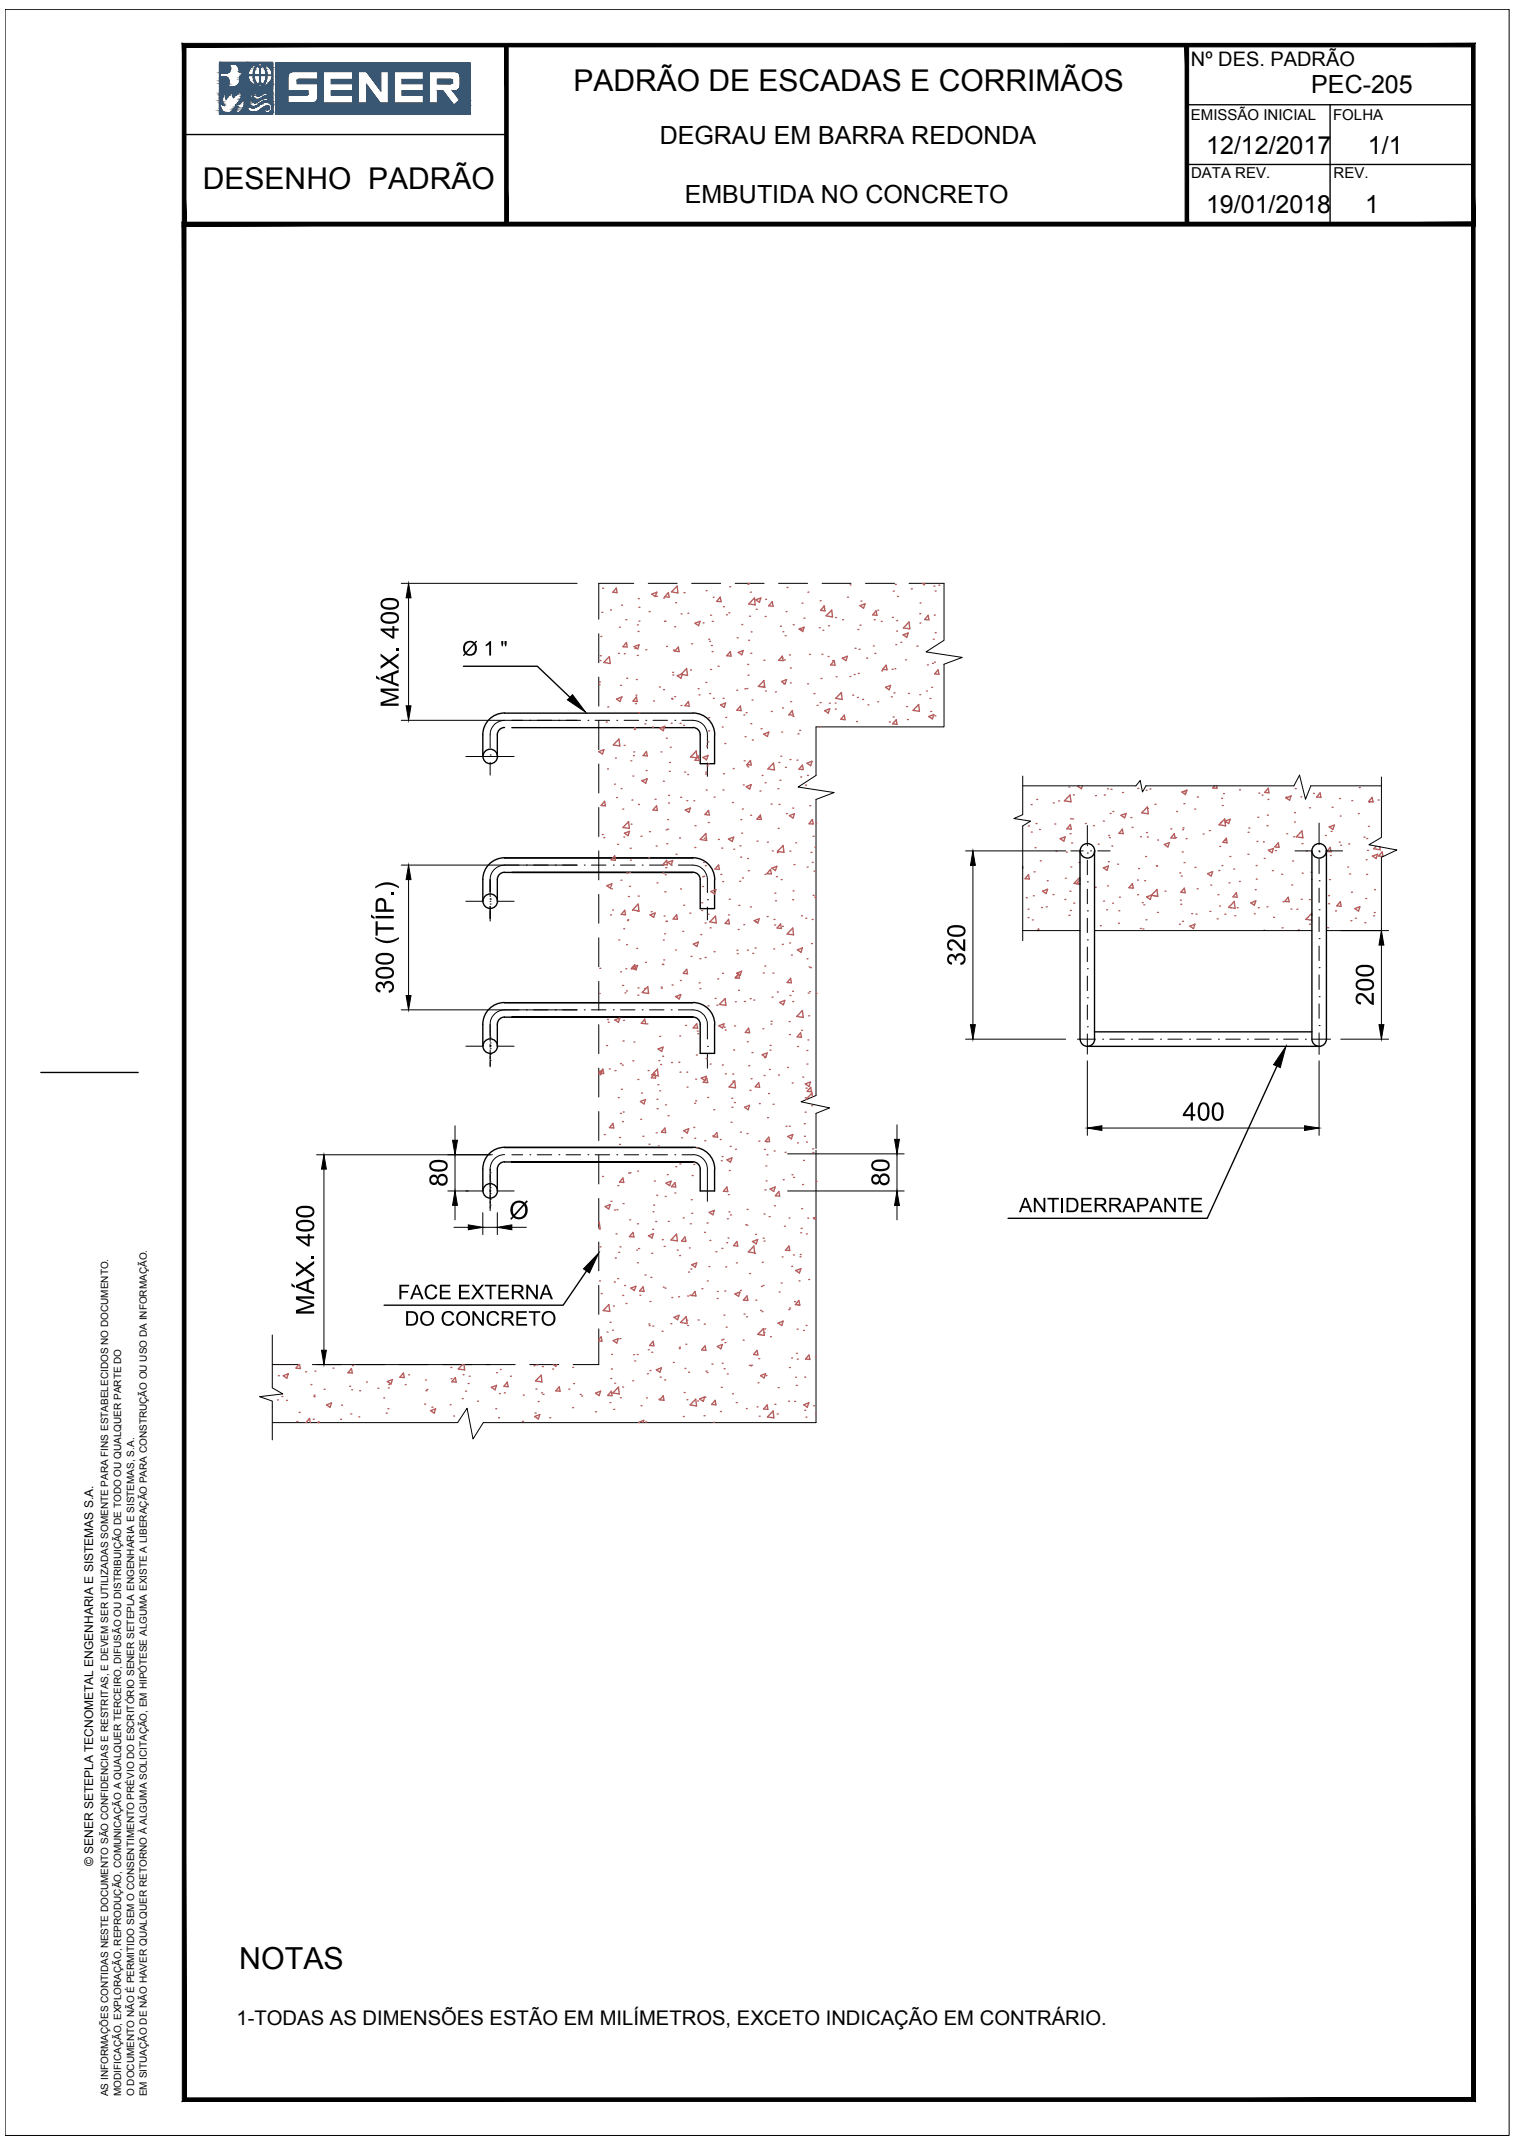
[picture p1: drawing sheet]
<svg xmlns="http://www.w3.org/2000/svg" width="210mm" height="297mm" viewBox="0 0 210 297" stroke-linecap="round" stroke-linejoin="round" font-family="sans-serif">
<defs><g id="words">
<g font-size="4.2">
<text x="79.4" y="12.6">PADRÃO DE ESCADAS E CORRIMÃOS</text>
<text x="28.1" y="26.2">DESENHO PADRÃO</text>
<text x="33.2" y="272.9">NOTAS</text>
</g>
<g font-size="3.9">
<text x="55.2" y="98.1" transform="rotate(-90 55.2 98.1)">MÁX. 400</text>
<text x="54.6" y="137.8" transform="rotate(-90 54.6 137.8)">300 (TÍP.)</text>
<text x="133.7" y="133.9" transform="rotate(-90 133.7 133.9)">320</text>
<text x="190.3" y="139.4" transform="rotate(-90 190.3 139.4)">200</text>
<text x="163.8" y="155.3">400</text>
<text x="62" y="164.5" transform="rotate(-90 62 164.5)">80</text>
<text x="123.2" y="164.4" transform="rotate(-90 123.2 164.4)">80</text>
<text x="70.6" y="169">Ø</text>
<text x="43.5" y="182.4" transform="rotate(-90 43.5 182.4)">MÁX. 400</text>
</g>
<g font-size="3.5">
<text x="181.7" y="13">PEC-205</text>
<text x="91.4" y="20">DEGRAU EM BARRA REDONDA</text>
<text x="167.1" y="21.4">12/12/2017</text>
<text x="189.5" y="21.3">1/1</text>
<text x="94.9" y="28.2">EMBUTIDA NO CONCRETO</text>
<text x="167.1" y="29.6">19/01/2018</text>
<text x="189.2" y="29.5">1</text>
</g>
<g font-size="3.1">
<text x="64" y="90.9">Ø 1 &quot;</text>
<text x="141.2" y="168">ANTIDERRAPANTE</text>
<text x="55.1" y="180.1">FACE EXTERNA</text>
<text x="56.1" y="183.7">DO CONCRETO</text>
</g>
<g font-size="2.8">
<text x="165" y="9.1">Nº DES. PADRÃO</text>
<text x="32.8" y="280.6">1-TODAS AS DIMENSÕES ESTÃO EM MILÍMETROS, EXCETO INDICAÇÃO EM CONTRÁRIO.</text>
</g>
<g font-size="2.1">
<text x="165" y="16.6">EMISSÃO INICIAL</text>
<text x="184.7" y="16.6">FOLHA</text>
<text x="165" y="24.7">DATA REV.</text>
<text x="184.8" y="24.6">REV.</text>
</g>
<text font-size="1.7" x="12.9" y="258.7" transform="rotate(-90 12.9 258.7)">© SENER SETEPLA TECNOMETAL ENGENHARIA E SISTEMAS S.A.</text>
<g font-size="1.4">
<text x="15" y="290.6" transform="rotate(-90 15 290.6)">AS INFORMAÇÕES CONTIDAS NESTE DOCUMENTO SÃO CONFIDENCIAS E RESTRITAS, E DEVEM SER UTILIZADAS SOMENTE PARA FINS ESTABELECIDOS NO DOCUMENTO.</text>
<text x="16.8" y="290.6" transform="rotate(-90 16.8 290.6)">MODIFICAÇÃO, EXPLORAÇÃO, REPRODUÇÃO, COMUNICAÇÃO A QUALQUER TERCEIRO, DIFUSÃO OU DISTRIBUIÇÃO DE TODO OU QUALQUER PARTE DO</text>
<text x="18.6" y="290.6" transform="rotate(-90 18.6 290.6)">O DOCUMENTO NÃO É PERMITIDO SEM O CONSENTIMENTO PRÉVIO DO ESCRITÓRIO SENER SETEPLA ENGENHARIA E SISTEMAS, S.A.</text>
<text x="20.3" y="290.6" transform="rotate(-90 20.3 290.6)">EM SITUAÇÃO DE NÃO HAVER QUALQUER RETORNO À ALGUMA SOLICITAÇÃO, EM HIPÓTESE ALGUMA EXISTE A LIBERAÇÃO PARA CONSTRUÇÃO OU USO DA INFORMAÇÃO.</text>
</g>
</g></defs>
<!-- layer: R-SIMB -->
<g fill="none" stroke="#000" stroke-width=".14">
<path d="M83 87.8v4.1M83 93.9v4M83 99.9v4M87.8 80.9h-4.8v4.9M89.8 80.9h4M95.8 80.9h4.1M101.9 80.9h4M107.9 80.9h4M113.9 80.9h4M119.9 80.9h4M125.9 80.9h4.9v7.9l-2.5 1.6 5 .7-2.5 1v8.7h-17.7v6.7l-2.5 1.6 5 .8-2.5 .9v41l-2.1 .9 3.9 .9-1.8 .7v4.9M83 105.9v4"/>
<path d="M83 111.9v4.1M83 117.9v4.1M141.7 107.6v5.3l-1.2 .6 2.3 .3-1.1 .7v15.9M180.1 107.4l-.8 1.5h-20.5l-.5 .9-.3-1.6-.6 .7h-15.7M181.6 108.9h9.8M191.4 107.7v8.4l-1.7 1 3.8 .7-2.1 1v12M83 124v4M83 130v4M83 136v4M83 142v4.1M83 148.1v4M83 154.1v4"/>
<path d="M113.1 159.4v37.8h-46.1l-1.5 2.3-.8-4.3-1.3 2h-25.7M83 160.1v4M83 166.1v4M83 172.1v4M83 178.2v4M37.7 185v7.4l1.5 .8-3.2 .4 1.7 .6v5.4M37.7 189.1h3.6M43.3 189.1h4M49.3 189.1h4M55.3 189.1h4M61.3 189.1h4.1M67.4 189.1h4"/>
<path d="M73.4 189.1h4M83 184.2v4.9h-3.6"/>
</g>
<!-- layer: R-VIST2 -->
<g fill="none" stroke="#000" stroke-width=".19">
<path d="M69.9 98.8h26.1M69.9 98.8a3 3 0 0 0-3 3M96 98.8a3 3 0 0 1 3 3M66.9 101.9v3M68.9 101.9v3M69.9 100.8a1.01 1.01 0 0 0-1 1M70.9 100.9h25.1M96 100.8a1.01 1.01 0 0 1 1 1M97 101.9v4h2v-4M149.6 117.9v26.1M151.6 117.9v26.1M181.8 117.9v26.1a1.01 1.01 0 0 0 1 1 1.01 1.01 0 0 0 1-1v-26.1"/>
<path d="M70.9 120.9h25.1h-26.1a.97 .97 0 0 0-1 1v3M96 120.9a1.01 1.01 0 0 1 1 1v4h2v-4M99 121.9a2.98 2.98 0 0 0-3-3h-26.1a3 3 0 0 0-3 3v3M69.9 159h26.1M69.9 159a3 3 0 0 0-3 3M70.9 141h25.1h-26.1a.97 .97 0 0 0-1 1v3M96 141a1.01 1.01 0 0 1 1 1v4h2v-4M96 159a3 3 0 0 1 3 3M99 142a2.98 2.98 0 0 0-3-3h-26.1a3 3 0 0 0-3 3v3M149.7 144a1.01 1.01 0 0 0 1 1 1.01 1.01 0 0 0 1-1M150.7 145h32.1M151.6 143h30.2"/>
<path d="M66.9 162.1v3M68.9 162.1v3M69.9 161.1h26.1h-25.1M69.9 161a1.01 1.01 0 0 0-1 1M96 161a1.01 1.01 0 0 1 1 1M97 162.1v3h2v-3"/>
<circle cx="67.9" cy="104.8" r="1.01"/>
<circle cx="150.7" cy="117.9" r="1.01"/>
<circle cx="182.8" cy="117.9" r="1.01"/>
<circle cx="67.9" cy="124.9" r="1.01"/>
<circle cx="67.9" cy="145" r="1.01"/>
<circle cx="67.9" cy="165.1" r="1.01"/>
</g>
<!-- layer: GEIXO -->
<g fill="none" stroke="#000" stroke-width=".14">
<path d="M69.9 99.8a1.97 1.97 0 0 0-2 2.1v1.8M70.9 99.8h1.5M73.4 99.8h.1M74.4 99.8h2M77.4 99.8h.1M78.4 99.8h2M81.5 99.8h.1M82.5 99.8h2M85.5 99.8h.1M86.5 99.8h2M89.5 99.8h.1M90.5 99.8h2"/>
<path d="M93.5 99.8h.1M94.5 99.8a4 4 0 0 1 2.5 .3 2.08 2.08 0 0 1 1 1.8v1.8M64.5 104.9h6.7M67.9 104.6h.1M67.9 105.7v1.7M71.9 119.9h-2a2.01 2.01 0 0 0-2 2v1M72.9 119.9h.1M73.9 119.9h2M76.9 119.9h.1M77.9 119.9h2.1M80.9 119.9h.1M81.9 119.9h2.1"/>
<path d="M85 119.9h.1M86 119.9h2M89 119.9h.1M90 119.9h2M93 119.9h.1M94 119.9h2a2.04 2.04 0 0 1 2 2v1.8M98 104.7h.1M98 105.7v1.9M148.4 117.9h1.7M150.7 118.2h.1M150.7 114.4v2.8M150.7 119.2v2"/>
<path d="M151.1 117.9h.1M152.1 117.9h1.7M179.4 117.9h2.3M182.7 117.9h.1M182.8 118.1h.1M182.8 114.1v3M182.8 119.1v2M183.7 117.9h2.3M64.5 124.9h2.4M67.9 124.9h.1M67.9 124.6h.1M67.9 125.3h.1"/>
<path d="M67.9 121.9v2.4M67.9 125.6v2.1M68.9 124.9h2.3M71.9 140h-2a2.01 2.01 0 0 0-2 2v1M72.9 140h.1M73.9 140h2M76.9 140h.1M77.9 140h2.1M80.9 140h.1M81.9 140h2.1M85 140h.1M86 140h2"/>
<path d="M89 140h.1M90 140h2M93 140h.1M94 140h2a2.04 2.04 0 0 1 2 2v2M98 124.7h.1M98 125.7v1.8M150.7 122.2h.1M150.7 126.3h.1M150.7 130.3h.1M150.7 134.3h.1M150.7 138.3h.1M150.7 123.3v2"/>
<path d="M150.7 127.3v2M150.7 131.3v2M150.7 135.3v2M150.7 139.3v2M182.8 122.1h.1M182.8 126.1h.1M182.8 130.1h.1M182.8 134.1h.1M182.8 138.2h.1M182.8 123.1v2M182.8 127.1v2M182.8 131.1v2"/>
<path d="M182.8 135.1v2M182.8 139.1v2.1M64.5 145h2.4M67.9 145h.1M67.9 143.8h.1M67.9 144.6h.1M67.9 145.4h.1M67.9 146.2h.1M67.9 147h.1M67.9 144.9h.1M67.9 142v1.9M67.9 144v.4"/>
<path d="M67.9 144.8v.4M67.9 145.6v2.3M68.9 145h2.3M98 145h.1M98 146v2.1M149.3 144h2.5M150.7 142.3h.1M150.7 143.3v2.8M152.8 144h.1M153.8 144h2M156.8 144h.1M157.8 144h2"/>
<path d="M160.8 144h.1M161.8 144h2M164.8 144h.1M165.8 144h2M168.8 144h.1M169.8 144h2M172.8 144h.1M173.8 144h2M176.9 144h.1M177.8 144h2.1M180.9 144h.1M181.9 144h2.4"/>
<path d="M182.8 142.2h.1M182.8 143.2v3M64.5 165.1h2.4M67.9 165.1h.1M67.9 163.8h.1M67.9 164.6h.1M67.9 165.4h.1M67.9 166.2h.1M67.9 167h.1M67.9 162.6h.1M67.9 162.1v.2M67.9 162.8v.8"/>
<path d="M67.9 164v.4M67.9 164.8v.4M67.9 165.6v.4M67.9 166.4v.4M67.9 167.2v.6M68.9 165.1h2.3M70.9 160.1h1.5M73.4 160.1h.1M74.4 160.1h2M77.4 160.1h.1M78.4 160.1h2M81.5 160.1h.1"/>
<path d="M82.5 160.1h2M85.5 160.1h.1M86.5 160.1h2M89.5 160.1h.1M90.5 160.1h2M93.5 160.1h.1M94.5 160.1h1.5"/>
</g>
<!-- layer: 0 -->
<g fill="none" stroke="#000" stroke-width=".14">
<path d="M55.6 80.9h24.4M55.6 99.8h24.4M56.6 82.9v14.9M55.6 119.9h24.4M133.8 117.9h13.8M134.8 120v22M55.6 140h24.4M56.6 121.9v16.1M185.8 129h6.6M191.4 131v11M63 156v2.1M109.1 159.9h16.2"/>
<path d="M124.3 155.9v2M133.8 144h13.8M150.7 147v10.4M152.7 156.4h28M182.8 147v10.4M185.8 144h6.6M43.9 160.1h24.3M44.9 162.1v25.1M62 165.1h2.9M62.9 170.1h2M63 167.1v2M66.9 168.1v3"/>
<path d="M66.9 170.1h2M67.9 162.1v5.4M68.9 168.1v3M69.9 160a2 2 0 0 0-2 2M96 160a2 2 0 0 1 2 2M98 162.1v4.4M109.1 165.1h16.2M124.3 167.1v2M43.9 189.1h24"/>
</g>
<!-- layer: R-HTC2 -->
<g fill="none" stroke="#b85c5c" stroke-width=".19">
<path d="M83 94.9h.1M83 94.5h.1M83.1 91.6h.1M83.2 90.9h.1M83.3 88.2h.1M83.4 84.9h.1M83.5 81.5h.1M84.2 98h.1M84.4 91l.1 1-.8-.2zM84.6 84.5h.1M85.4 81.5l.1 .6h-.6zM85.4 96.9l.7-.3-.2 .6z"/>
<path d="M85.7 90.6h.1M85.8 86.9h.1M86 95h.1M86.1 96.6h.1M86.1 83.9h.1M86.5 90.6h.1M86.7 85.9h.1M86.8 89l.1 .7-.6-.1zM86.8 94h.1M87.8 89.6l.7-.2-.1 .6zM88 89.9h.1M88 97.5h.1"/>
<path d="M88.1 96.4h.1M88.2 94.2h.1M88.2 96.6l.1 .6h-.6zM88.3 90.8h.1M88.3 86.6h.1M88.4 87.5h.1M88.4 83h.1M88.5 98.8h.1M88.5 84.2h.1M88.5 86.1h.1M89.5 90.1h.1M89.9 84.8h.1"/>
<path d="M90.5 97.2h.1M90.8 82.7l-.5-.3 .7-.3-.2 .6M91 82.7h.1M91.4 95.2h.1M91.9 95.6h.1M92 82.9h.1M92.1 86.1h.1M92.4 89.6h.1M92.7 82.8l-.6-.1 .5-.6 .1 .7M93.1 96.8h.1M93.1 96.9h.1M93.2 93.2h.1"/>
<path d="M93.2 93.6h.1M93.3 90.1h.1M93.4 90.2h.1M93.5 86.9h.1M93.5 96.6h.1M93.6 83.5h.1M93.8 81.2l.1 1-.9-.2zM94 89.7l-.5 .6h.6l-.1-.6M94.3 97.8h.1M94.4 85.1h.1M94.5 93.4l-.7 .3 .5 .3 .2-.6M94.8 82.1h.1"/>
<path d="M95.1 92.7l.2 .9-.9-.1zM95.3 85h.1M95.4 97.2l.1 .7-.6-.1zM95.7 92.9h.1M95.8 89.2h.1M96.3 86.4l.7-.3-.2 .6zM96.7 95.5h.1M96.8 96.3h.1M97.4 86.3h.1M97.8 94.6h.1M97.8 81.9h.1M98.2 99.5h.1"/>
<path d="M98.2 88.6h.1M98.3 96.1h.1M98.3 88.9h.1M98.5 92.8h.1M98.5 85.3h.1M98.6 89.5h.1M98.7 90.3h.1M98.7 86.1h.1M98.8 82.8h.1M98.8 96.8h.1M99.5 92.4h.1M99.8 82.8l-.5 .6h.6l-.1-.6"/>
<path d="M99.8 97.7l.7-.3-.2 .6zM100.2 96.8h.1M100.2 84.1h.1M100.5 99.4h.1M100.7 85.2h.1M101 84.9h.1M101.1 81.3h.1M101.2 90.3l.1 .7-.6-.1zM102.1 95.7h.1M102.1 88.4h.1M102.3 90.4l.7-.2-.2 .6zM102.7 98.5l-.6-.1 .5-.5 .1 .6"/>
<path d="M102.8 86.6h.1M103.1 99.1h.1M103.2 95.5h.1M103.4 98.8h.1M103.5 95.4h.1M103.6 92.1h.1M103.6 81h.1M103.6 93.6h.1M103.7 80.9h.1M103.7 88.8h.1M103.9 85.4h.1M104 82.1h.1"/>
<path d="M104 90.6h.1M104.1 87.6h.1M104.2 97h.1M104.5 82.9l.1 .9-.9-.1zM104.8 84.5h.1M105.2 83.5l-.5-.4 .7-.2-.2 .6M105.7 95.1h.1M105.8 91.5h.1M105.9 94.3l-.8 .8 .9 .2-.2-1M106 85.4h.1M106.1 95.8h.1M106.1 83.1h.1"/>
<path d="M106.9 98.6h.1M107 83.4l.1 .6h-.6zM107.4 95.9h.1M108.1 86.8h.1M108.3 91.2h.1M108.4 91l.1 .6-.6-.1zM108.4 98.1h.1M108.5 87.6h.1M108.5 94.8h.1M108.7 91.5h.1M108.8 88.1h.1M108.9 84.8h.1"/>
<path d="M109 94.2l-.7 .3 .5 .3 .2-.6M109 81.4h.1M109.4 90.8h.1M109.5 94.7h.1M109.5 92.6h.1M109.5 97.3h.1M109.8 98.5l-.5 .6h.6l-.1-.6M109.9 99.3h.1M109.9 86.6h.1M110.7 87.2l.7-.3-.2 .6zM111 87.2h.1M111.1 83.6h.1"/>
<path d="M111.4 85.7h.1M111.9 94.8h.1M111.9 82.1h.1M112.1 90.7h.1M112.8 96.1h.1M113.2 97.8h.1M113.5 87h.1M113.6 97.4h.1M113.6 83.3h.1M113.8 94h.1M113.9 90.7h.1M114 87.4h.1"/>
<path d="M114.1 84h.1M114.2 84l.1 .7-.6-.1zM114.3 98.5l.7-.3-.2 .6zM114.7 91h.1M114.8 86.7h.1M114.9 97.5h.1M115.2 84.6l.1 .9-.8-.1zM115.3 91.6h.1M115.6 91.6l.1 .6h-.6zM115.7 97.5h.1M115.7 98.3h.1M115.8 85.6h.1"/>
<path d="M115.9 93.8h.1M116.6 96l.1 .9-.9-.1zM116.7 91.2l.7-.2-.2 .6zM116.7 85.9h.1M117 99.1l.1 .7-.6-.1zM117.4 82.8h.1M117.8 93.8h.1M117.8 81.1h.1M118.1 96.4h.1M118.3 93.5h.1M118.5 89.9h.1M118.8 96.7h.1"/>
<path d="M118.9 87.2h.1M118.9 93.3h.1M119 90h.1M119.2 86.7h.1M119.3 83.3h.1M119.5 96.9h.1M119.6 84.3l-.5-.4 .8-.2-.3 .6M120.1 91.2h.1M120.3 97.7h.1M121 89.5h.1M121.1 85.9h.1M121.2 90.6h.1"/>
<path d="M121.5 85.3l-.6-.1 .5-.5 .1 .6M121.6 97.3h.1M121.6 84.6h.1M122.1 86.1h.1M122.2 93h.1M122.7 95.3l.7-.3-.2 .6zM122.8 92.2l.1 .6h-.6zM123.5 96.6h.1M123.6 92.8h.1M123.6 85.6h.1M123.7 99.4h.1M123.8 81.9h.1"/>
<path d="M123.9 96h.1M124 92.7h.1M124 81h.1M124.1 89.3h.1M124.2 87.5h.1M124.2 86h.1M124.3 82.7h.1M124.8 89h.1M125.1 88l.7-.3-.2 .6zM125.5 91.5h.1M125.6 97.9h.1M125.7 99.7h.1"/>
<path d="M125.9 96.1h.1M125.9 86.2l.2 1-.9-.2zM126.3 81.6h.1M127 89.6h.1M127.3 97.6l-.8 .9 .9 .1M127.3 97.7l.1 .9M127.4 85.1h.1M127.4 96.3h.1M127.5 86.4h.1M127.5 83.6h.1M127.8 80.9l.3 .1v-.1M128.4 95.8h.1"/>
<path d="M128.5 92.2h.1M128.6 85.3l-.5 .6h.6l-.1-.6M128.7 99.3l.7-.3-.2 .7zM128.8 96.8h.1M129 98.6h.1M129.1 95.3h.1M129.2 91.9h.1M129.3 88.6h.1M129.4 81.2h.1M129.4 85.3h.1M129.5 91.8h.1M129.5 99.2h.1"/>
<path d="M129.6 81.9h.1M129.6 87.7h.1M130 92.8l.1 .7-.6-.1zM130.1 81.1h.1M83 104.2l.7-.3-.2 .6zM83.4 115.7h.1M83.7 116.1h.1M83.8 111.1l-.5 .6h.6l-.1-.6M84 100.1h.1M84.2 106.6h.1M85.1 108.7h.1M85.2 118.6l.1 .7-.6-.1z"/>
<path d="M85.3 105.1h.1M85.4 110.6h.1M85.6 117h.1M85.8 102.4l.1 1-.9-.1zM86 109.3h.1M86.3 112.1h.1M86.4 116h.1M86.5 103.3h.1M87 115.8l-.5-.3 .7-.3-.2 .6M87.1 113.9l.1 .9-.9-.1zM87.3 117.6h.1M87.3 119.2h.1"/>
<path d="M87.4 105.5h.1M87.4 114.2h.1M87.6 110.9h.1M87.7 107.6h.1M87.8 104.7h.1M87.8 104.2h.1M87.9 101.1h.1M87.9 100.9h.1M88.5 111.5h.1M88.8 115.9h.1M88.9 108.2h.1M88.9 108.2l.8-.2-.2 .6z"/>
<path d="M89.4 100.3h.1M89.5 106.8h.1M89.7 104.8l-.6-.1 .5-.5 .1 .6M89.9 118.9h.1M90 115.3h.1M90.4 100.8h.1M90.8 110.8h.1M90.9 117.3h.1M91 111.7l.1 .6h-.6zM91.4 100.9l.7-.2-.2 .6zM91.6 104.2h.1M91.9 108.3h.1"/>
<path d="M92.3 115h.1M92.3 102.3h.1M92.4 119.3l.1 .6-.6-.1zM92.4 116.9h.1M92.5 113.6h.1M92.5 114.9h.1M92.5 119.5l.7-.2-.2 .6zM92.6 110.3h.1M92.6 111.3h.1M92.7 106.9h.1M92.8 105.7h.1M92.9 103.6h.1"/>
<path d="M93 100.2h.1M93.7 118.4h.1M94.2 116.1h.1M94.2 100.3h.1M94.3 110.5h.1M94.7 100.5h.1M94.9 107h.1M95.2 111h.1M95.3 107.4h.1M95.4 112.6l-.5-.3 .8-.3-.3 .6M96.1 111h.1M96.3 117.5h.1"/>
<path d="M96.3 114.4h.1M96.5 104.1l.1 1-.9-.2zM96.8 104.8l-.5 .6h.6l-.1-.6M97.4 105l.7-.3-.2 .6zM97.5 119.5h.1M97.6 116.2h.1M97.7 112.8h.1M97.7 120h.1M97.8 107.3h.1M97.8 107h.1M97.8 115.5l-.8 .9 .9 .1-.1-1M97.8 109.5h.1"/>
<path d="M97.9 103.4h.1M98 106.2h.1M98.1 102.8h.1M98.1 105.9h.1M98.1 114h.1M98.2 112.3l.1 .7-.6-.1zM98.2 101.3h.1M98.9 110.5h.1M99.5 116.4h.1M100 117.6h.1M100.1 100.8h.1M100.2 109.5h.1"/>
<path d="M100.2 107.3h.1M100.4 103.1h.1M101.4 116.6l-.5-.3 .7-.3-.2 .6M101.5 111.2h.1M101.6 106.5h.1M101.6 117.7h.1M102.5 117.2h.1M102.6 118.8h.1M102.6 113.6h.1M102.8 115.5h.1M102.9 112.1h.1M103 108.8h.1"/>
<path d="M103.1 105.5h.1M103.2 102.1h.1M103.4 109l.7-.2-.2 .6zM103.5 106.1h.1M103.6 119h.1M103.6 106.3h.1M104 105.4l.1 .6h-.6zM104 113h.1M104 100.3h.1M104.2 102.6h.1M104.9 116.6h.1M105.2 113.3h.1"/>
<path d="M105.3 109.6h.1M105.4 101h.1M105.5 113.6l-.6-.1 .5-.5 .1 .6M105.6 107.5h.1M105.8 101.7l.7-.2-.2 .6zM106 108.5h.1M106.3 116.7h.1M106.8 111.5h.1M107 117.9h.1M107.2 105.8l.1 .9-.9-.1zM107.7 118.2h.1M107.8 109.3h.1"/>
<path d="M107.8 114.8h.1M107.9 105.7h.1M107.9 111.5h.1M108.1 108.2h.1M108.2 104.8h.1M108.3 101.5h.1M108.5 117.2l.1 1-.9-.2zM108.8 106.4h.1M109 112.8h.1M109.4 113.1l.7-.3-.2 .6zM109.4 118h.1M109.5 105.3h.1"/>
<path d="M109.8 112h.1M110 119.8h.1M110.2 116.8h.1M110.4 105.4h.1M110.6 101.7h.1M110.8 101.2h.1M110.9 107.7h.1M111.2 106l.1 .7-.6-.1zM111.6 108.8h.1M111.8 105.8l.7-.3-.2 .6zM111.9 107.5h.1M112.2 111.7h.1"/>
<path d="M112.4 118.2h.1M112.5 119.5h.1M112.6 113.6l-.5 .6h.6l-.1-.6M112.7 115.9h.1M112.9 117.4h.1M113 114.1h.1M113.5 100.7h.1M118.7 100h.1M123.2 100.1h.1M124.3 100.4l-.1-.6-.5 .5 .6 .1M142.5 114.5h.1M142.9 111.5h.1"/>
<path d="M142.9 115.3h.1M143.4 117.5h.1M143.5 114.2h.1M143.6 110.8h.1M144 115h.1M144.1 119.3h.1M145.9 111.3h.1M146.1 114.2h.1M146.3 118h.1M146.7 111h.1M147.4 116.6l-.5-.4 .7-.2-.2 .6M147.7 118.1h.1"/>
<path d="M148.1 109.1h.1M148.3 115.6h.1M148.3 110.2l.1 .9-.9-.1zM148.3 114.3l.1 .6h-.6zM148.3 113.5h.1M148.5 116.8h.1M148.6 113.5h.1M148.7 110.2h.1M149.5 119.5h.1M149.5 108.9l-.2 .1 .5 .3 .2-.4M150.4 114.2h.1M151.5 114.4h.1"/>
<path d="M151.8 110.3h.1M152.2 117h.1M152.9 113.8h.1M153 110.2h.1M153.4 109.3h.1M153.6 119.4h.1M153.6 115.8h.1M153.7 116.1h.1M153.8 112.8h.1M153.9 109.4h.1M154 117.3h.1M154.2 112.5h.1"/>
<path d="M154.8 119.8h.1M155.5 109.9h.1M155.6 115.5h-.6l.5-.6 .1 .7M155.8 113.3l-.5-.3 .7-.2-.2 .6M156.7 113.3h.1M156.9 114.7h.1M157.6 109.3h.1M158 116h.1M158.7 118.7h.1M158.8 109.5h.1M158.8 115.4h.1M159 112.1h.1"/>
<path d="M159 116h.1M159 111.8l-.8 .9 .9 .1-.1-.9M159.3 109.4h.1M160 111.5h.1M160.2 120h.1M160.4 116.4h.1M161.8 117.4l-.5-.3 .7-.3-.2 .6M162.2 114.9h.1M162.7 115.5l-.5 .6 .6 .1-.1-.6M162.9 116.1h.1M163 112.5h.1M163.8 109.8l.7-.3-.3 .6z"/>
<path d="M163.8 118.1h.1M163.9 115h.1M163.9 114.7h.1M164 111.4h.1M164 119.6h.1M164.2 109.8h.1M164.3 116.2h.1M165.5 112.1h.1M165.9 110.5h.1M166.7 115.6h.1M167.6 115.1h.1M168.3 108.9l-.3 .3 .6 .1v-.4"/>
<path d="M169 117.3h.1M169.1 114h.1M169.3 110.7h.1M169.3 120h.1M169.3 111.7h.1M169.5 110h.1M169.7 116.5h.1M169.7 113.5l.1 1-.9-.2zM169.7 114h.1M169.7 113.8l.7-.2-.2 .6zM169.9 116.2l.1 .6h-.6zM170.4 118.7h.1"/>
<path d="M171.7 109.5h.1M172.9 118.4h.1M172.9 115.4h.1M173 114.8h.1M174 120h.1M174.1 116.6h.1M174.3 113.3h.1M174.4 109.9h.1M174.9 110.2h.1M175 116.7h.1M175.2 119h.1M175.5 114.4h.1"/>
<path d="M175.6 113h.1M175.7 110.8h.1M175.7 109.3l.1 .6-.6-.1zM175.7 117.9l.7-.3-.2 .6zM176.7 117.9h.1M177.1 116.8l.1 .7-.6-.1zM178.2 110.5h.1M178.3 115.6h.1M178.9 110.3l-.2 .6M178.9 110.3l-.7 .3 .5 .3M179.1 119.3h.1M179.2 116h.1"/>
<path d="M179.4 112.6h.1M179.4 113.9h.1M179.5 109.3h.1M180.2 110.4h.1M180.4 116.9h.1M180.4 115.2l-.8 .8 .9 .1M180.4 115.2l.1 .9M181 118h.1M181.4 112h.1M182 110h.1M182.9 109.9l.1 .6h-.6zM183.6 115.8h.1"/>
<path d="M184.2 114.6l.7-.2-.2 .6zM184.3 118.6h.1M184.3 117.5l.1 .6-.6-.1zM184.4 115.2h.1M184.6 111.9h.1M185.6 116.7h.1M185.6 110.7h.1M185.7 113.1h.1M185.7 117.2h.1M186.9 117h.1M187.3 111h.1M188.2 112.8h.1"/>
<path d="M188.3 109.2h.1M189 116h.1M189.3 119.2h.1M189.4 116.2h.1M189.5 117.9h.1M189.6 114.5h.1M189.7 111.2h.1M190.1 110.5l.1 .6h-.6zM190.1 118.7l.8-.3-.2 .6zM190.7 117.3l-.4 .3 .9 .2v-.4M191 110.9h.1M191.1 117.4h.1"/>
<path d="M191.5 118.1l.1 .6h-.6zM83 137.7h.1M83.1 134.2h.1M84.6 126.8h.1M84.7 123.2h.1M84.8 122.5l-.7 .3 .5 .3 .2-.6M84.9 126.1h.1M85.7 130.3h.1M86 134.7h.1M86 122h.1M86.3 136.6h.1M86.4 128.7h.1"/>
<path d="M86.6 137.6h.1M86.7 126.8l-.6-.1 .5-.5 .1 .6M86.7 134.3h.1M86.8 137.4h.1M86.8 130.9h.1M86.8 121h.1M86.9 127.6h.1M87 127.5h.1M87.1 124.3h.1M87.2 120.9h.1M87.2 122.9h.1M87.6 134.1l.7-.3-.2 .6z"/>
<path d="M87.9 133.7l.2 .6h-.6zM88.2 131.5h.1M88.4 126.3h.1M88.4 137.9h.1M88.4 136.9h.1M88.4 124.2h.1M88.5 126.3l-.9-.2 .8-.8 .1 1M89.3 137h.1M89.4 133.4h.1M89.8 136.8l.1 .9-.9-.1zM90.2 126.4h.1M90.8 126.5l-.7 .3 .5 .3 .2-.5"/>
<path d="M91 122.4h.1M91.6 136.8h.1M91.6 137h.1M91.8 133.6h.1M91.8 133.7h.1M91.9 121h.1M91.9 130.3h.1M92 133.1h.1M92 127h.1M92.1 129.4h.1M92.1 123.6h.1M92.2 121.2h.1"/>
<path d="M92.3 120.3h.1M92.3 127.7h.1M93.1 136.5h.1M93.6 131.7h.1M93.6 138.1l.7-.2-.2 .6zM93.7 138.2h.1M93.8 126.8l-.5 .6h.6l-.1-.6M94.3 135.9h.1M94.3 123.2h.1M94.6 129.1h.1M94.7 125.5h.1M95.2 134.3l.1 .7-.6-.1z"/>
<path d="M95.6 126.6h.1M95.7 132.6h.1M96.1 130.9l.7-.3-.3 .6zM96.9 136.2h.1M97 132.9h.1M97 137h.1M97.1 129.5h.1M97.2 126.2h.1M97.2 125.1h.1M97.4 122.9h.1M97.4 121.5h.1M97.5 121.5h.1"/>
<path d="M97.7 127.9h.1M97.7 132.7h.1M98.1 139.4h.1M98.1 126.7h.1M98.4 128.6h.1M98.5 123.6l.7-.3-.2 .6zM98.9 131.9h.1M99.1 138.4h.1M99.1 127l.1 .9-.9-.1zM99.3 139.3h.1M99.4 135.7h.1M99.7 120.5h-.6l.5-.6 .1 .6"/>
<path d="M99.9 121.2h.1M100.1 134.9h.1M100.1 122.2h.1M100.5 138.4l.1 1-.9-.2zM100.9 126.8h.1M101 127.4l.1 .7-.6-.1zM101 124.7h.1M101.9 138.9h.1M102 135.4h.1M102 135.5h.1M102.1 134.9l.7-.3-.3 .6zM102.1 131.7h.1"/>
<path d="M102.1 132.2h.1M102.3 128.8h.1M102.3 137.3h.1M102.3 135l.2 .6h-.6zM102.4 125.5h.1M102.5 122.2h.1M102.9 121.7h.1M103 128.2h.1M103.1 138.8h.1M103.6 131.7h.1M103.7 120.7h.1M103.9 138.4h.1"/>
<path d="M104 125.7h.1M104.3 132.1h.1M104.4 138.6h.1M104.6 131.4h.1M104.7 127.8h.1M105.2 127.3l-.7 .3 .5 .4 .2-.6M105.8 134.9h.1M106 133.9h.1M106 121.2h.1M106.3 127h.1M106.8 120.5l-.5 .6h.6l-.1-.6M106.9 120.3l.7-.2-.2 .6z"/>
<path d="M107 138.2h.1M107.1 134.9h.1M107.2 131.5h.1M107.2 127.4h.1M107.3 128.2h.1M107.4 123.8h.1M107.4 124.9h.1M107.6 121.5h.1M107.7 137.5h.1M108 138.9l.7-.2-.2 .6zM108.1 128.1l.2 .6-.6-.1zM108.2 121.9h.1"/>
<path d="M108.4 130.9h.1M108.4 128.4h.1M109.4 130.7h.1M109.5 138h.1M109.5 135.6l.2 .6h-.6zM109.7 132.4h.1M109.8 137.4h.1M109.8 138.8h.1M109.8 124.7h.1M109.8 128.6l.1 1-.8-.1zM109.9 123.5h.1M110.5 131.7l.7-.3-.2 .6z"/>
<path d="M111 126.9h.1M111.6 127.3h.1M111.8 132.9h.1M111.8 120.2h.1M112 137.6h.1M112.1 134h.1M112.2 137.5h.1M112.3 134.1h.1M112.4 130.8h.1M112.5 127.4h.1M112.7 124.1h.1M112.8 120.8h.1"/>
<path d="M113.1 137.7h.1M113.1 124.3l-.2 .1 .2 .1M142.2 124.4h.1M142.4 126h.1M142.4 127.2h.1M142.6 121.8h-.6l.5-.6 .1 .7M143 127.5h.1M143.2 124.2h.1M143.3 120.8h.1M143.7 129l.2-.2v.2M144.3 125.8h.1M145 125.7h.1"/>
<path d="M145.1 122.1h.1M145.1 123.3l-.7 .2 .5 .4 .2-.6M145.9 124h.1M147.5 124.7h.1M147.6 121.7h.1M148.1 126.9h.1M148.2 123.5h.1M148.3 126.2h.1M148.4 120.2h.1M148.8 125.2h.1M149.6 121.9l-.4 .5h.4M149.6 122.1v-.5l-.8 .8 .8 .2"/>
<path d="M151.8 123h.1M152.4 128.3h.1M152.9 120.3l.7-.3-.2 .6zM152.9 124.9h.1M153.3 126.1h.1M153.4 122.8h.1M154.1 125.2h.1M155 128h.1M155 126.2h.1M155.1 124.4h.1M156.9 122.5l.1 .6-.6-.1zM157.6 122h.1"/>
<path d="M157.6 124h.1M157.7 120.4h.1M158 128.7h.1M158.2 125.1h.1M158.4 128.8h.1M158.5 125.4h.1M158.6 122.1h.1M158.8 127.5h.1M158.9 124.3l.7-.2-.2 .6zM160 124.2h.1M160.3 120.1h.1M160.3 123.3l.1 .9-.9-.1z"/>
<path d="M160.4 126.5h.1M161.4 123.5h.1M163.4 128.1h.1M163.5 121h.1M163.5 124.8h.1M163.6 125.3h.1M163.7 121.4h.1M163.8 127.7h.1M164.1 123.1l.1 .6h-.6zM164.9 128.4l.7-.3-.2 .6zM165.1 126.6h.1M165.6 120.2h.1"/>
<path d="M165.7 126.7h.1M165.9 123.2h.1M167.6 126.3h.1M167.8 122.7h.1M168 120.8l-.7 .3 .5 .3 .2-.6M168.6 127.4h.1M168.7 124h.1M168.9 120.7h.1M169 125.6h.1M169.7 126.7h.1M170.3 122.4h.1M170.9 120.5h.1"/>
<path d="M171 124.9l.1 1-.9-.1zM171.1 126.9h.1M171.4 125.8h.1M171.4 124.4l-.6-.1 .5-.6 .1 .7M171.7 122.2h.1M173.3 125.1l.7-.2-.2 .6zM173.8 126.7h.1M173.9 123.3h.1M174.1 121.9h.1M174.3 125.8h.1M175.1 128.9h.1M175.5 125.7h.1"/>
<path d="M176.3 120.7h.1M176.5 127.1h.1M177.6 121.2h.1M177.6 128.6h.1M177.8 125h.1M178.5 124.4l-.5 .5 .6 .1-.1-.6M178.9 126h.1M179 122.7h.1M179.7 126h.1M179.8 129l.2-.1v.1M180.3 124.7h.1M180.4 121h.1"/>
<path d="M181.4 124.7h.1M181.4 128.1h.1M181.6 120.9h.1M181.8 126.9l-.1-.3-.8 .8 .9 .2M181.8 121.9h.1M183.9 128.6h.1M184.1 125.3h.1M184.1 124.1h.1M184.2 121.9h.1M185 126.3h.1M185.7 125l.1 .6h-.6zM186.7 120.2h.1"/>
<path d="M187 121.1h.1M187.2 127.6h.1M187.2 123.7h.1M187.8 127.3h.1M188.4 125.7l-.7 .2 .5 .4 .2-.6M189.1 127.9h.1M189.2 124.5h.1M189.3 121.2h.1M190.3 126.9h.1M190.4 126.5h.1M190.4 123.3h.1M83 148.5l.4-.1-.2 .6-.2-.2"/>
<path d="M83.6 148.8h-.6l.5-.6 .1 .6M83.7 157.3h.1M84 144.9h.1M84.2 141.3h.1M84.3 141.7h.1M84.4 148.2h.1M84.9 155.7l.1 .7-.6-.1zM85.2 141.4l.7-.3-.2 .6zM85.2 148.4h.1M85.7 152.1h.1M85.8 157.7h.1M85.8 158.6h.1"/>
<path d="M86 154.3h.1M86 147.4h.1M86.1 151h.1M86.2 147.6h.1M86.2 155.5h.1M86.3 144.3h.1M86.3 154.1h.1M86.4 141.4h.1M87.7 147h.1M87.8 144.4h.1M88.4 149.6h.1M88.7 152.7l.7-.3-.2 .6z"/>
<path d="M88.8 155.2h.1M88.9 151.5h.1M89.1 157.5h.1M89.3 141.3l.2 .6-.7-.1zM89.6 141.9h.1M89.8 148.4h.1M89.9 158.6h.1M90.7 148.8l-.5 .6h.6l-.1-.6M90.9 157h.1M91 152.4h.1M91 153.7h.1M91.1 148.2l.1 .9-.9-.1z"/>
<path d="M91.2 150.3h.1M91.2 158.8h.1M91.3 147h.1M91.4 143.7h.1M91.4 151.2h.1M91.5 147.6h.1M91.7 145.7l-.5-.3 .7-.3-.2 .7M91.8 146.4h.1M92.1 156.4l.1 .6-.6-.1zM92.2 153.1h.1M92.6 154.6h.1M93 147.3h.1"/>
<path d="M94.1 147.2h.1M94.2 143.6h.1M94.2 148.6h.1M94.4 157.7h.1M94.7 156.7l.7-.3-.2 .7zM95 142.1h.1M95.2 148.6h.1M95.2 150.7h.1M96.1 156.3h.1M96.3 152.9h.1M96.3 157.8h.1M96.4 149.6h.1"/>
<path d="M96.4 152.6h.1M96.5 146.2h.1M96.5 159.1h.1M96.6 142.9h.1M96.7 142.5h-.7l.5-.6 .2 .6M96.7 143.3h.1M97.2 149.4l.7-.2-.2 .6zM97.6 158.1h.1M97.8 146.7h.1M97.9 149.4l.2 .7-.7-.1zM98.1 152.1h.1M98.4 147.5h.1"/>
<path d="M98.8 157.4h.1M98.9 153.8h.1M99.4 157.6h-.6l.5-.6 .1 .6M99.6 142.2l.7-.3-.2 .6zM99.8 157.9h.1M100.1 147.6h.1M100.3 142.4h.1M100.5 142.8h.1M100.5 148.8h.1M101.2 158.9h.1M101.3 155.6h.1M101.4 152.2h.1"/>
<path d="M101.4 153.5h.1M101.5 148.9h.1M101.5 149.9h.1M101.6 145.5h.1M101.8 152.8h.1M101.8 142.2h.1M101.8 149.8l.1 1-.9-.1zM101.9 159.3h.1M102.6 156.9h.1M103.5 157.1h.1M103.5 144.4h.1M103.7 142.5l-.4 .6 .6 .1-.2-.7"/>
<path d="M103.7 147.7h.1M103.9 153.2l-.7 .3 .5 .3 .2-.6M103.9 151.1h.1M104.1 149.5h.1M104.2 145.9h.1M105.1 150.1l.1 .6-.6-.1zM105.1 158.2h.1M105.2 153h.1M105.6 146.2l.7-.3-.2 .6zM105.7 142.6h.1M105.9 149.1h.1M105.9 159.3h.1"/>
<path d="M105.9 146.6h.1M106.2 158.3h.1M106.3 154.9h.1M106.5 151.6h.1M106.5 157.6l-.5 .6h.6l-.1-.6M106.6 148.2h.1M106.7 145.6h.1M106.7 144.9h.1M106.8 141.9h.1M106.8 141.6h.1M107.1 153.1h.1M107.3 159.5h.1"/>
<path d="M107.9 149h.1M108.8 159.7h.1M108.9 156.1h.1M109.1 148h.1M109.1 157.5l.7-.3-.1 .7zM109.3 141.6h.1M109.4 156.1h.1M109.4 143.4h.1M109.8 150.1h.1M110.5 145.1h.1M110.5 158.4h.1M110.9 143.2l.1 .6-.5-.1z"/>
<path d="M111 142.8h.1M111.2 149.3h.1M111.3 141l-.9-.1 .8-.8 .1 .9M111.4 155.8h.1M111.4 157.5h.1M111.6 154.2h.1M111.6 152.1h.1M111.6 150.2l.7-.2-.2 .6zM111.7 150.8h.1M111.7 158.3h.1M111.8 145.6h.1M111.8 147.5h.1"/>
<path d="M111.9 144.1h.1M112 140.8h.1M112.3 150.7l.1 .6h-.6zM112.5 153.3h.1M112.6 152.1l-.1-.6-.8 .8h.2M112.6 159.2h.1M112.6 159.7h.1M83 169.5v-.1l.1 .9h-.1M83.1 177.5h.1M83.1 172.8h.1M83.3 179.3h.1M83.5 163.1h.1"/>
<path d="M83.8 167.2l.7-.2-.2 .6zM84.7 166.5h.1M85.1 177.7h.1M85.1 167.7h.1M85.2 174.4h.1M85.4 171h.1M85.5 167.7h.1M85.6 177.2h.1M85.6 164.3h.1M85.7 173.6h.1M85.9 172.8h.1M86.3 179.6h.1"/>
<path d="M86.3 163.3l.1 .6h-.6zM86.3 166.8h.1M86.5 178.2h.1M87.1 162.6h.1M87.2 169.1h.1M87.3 162.6h.1M87.4 178.5l.7-.2-.2 .6zM87.7 170.8l.1 .7-.6-.1zM88.2 173.3h.1M88.3 175h.1M88.3 169.6h.1M88.3 162.3h.1"/>
<path d="M88.5 173.1h.1M88.7 179.5h.1M89.1 178.4l.1 .6-.6-.1zM89.4 176.7h.1M90.2 177.1h.1M90.3 173.7h.1M90.3 171.6l-.5-.3 .7-.3-.2 .6M90.4 170.4h.1M90.5 168h.1M90.6 167h.1M90.7 163.7h.1M90.9 169.3h.1"/>
<path d="M91 165.7h.1M91.8 171.8h.1M91.9 178.4h.1M92 172.8h.1M92.1 178.5h.1M92.2 165.8h.1M92.3 164l.7-.3-.2 .6zM92.4 162.8h.1M92.6 169.3h.1M93.1 179.9h.1M93.5 165.4h.1M93.5 163.9l.1 .6h-.6z"/>
<path d="M93.6 161.7h.1M93.7 171l.2 1-.9-.1zM93.8 173.3h.1M94 179.7h.1M94.2 174h.1M94.2 161.3h.1M94.7 168.8h.1M94.9 171.5l.1 .6-.6-.1zM95.3 179.6h.1M95.4 176.3h.1M95.5 173h.1M95.6 179.5h.1"/>
<path d="M95.6 169.6h.1M95.7 175.9h.1M95.8 166.3h.1M95.8 175.3l.7-.3-.2 .6zM95.8 168.2h.1M95.9 162.9h.1M96.1 161.4h.1M96.3 179l.1 .6h-.6zM97.2 178.6h.1M97.6 170.8h.1M98 169.5h.1M98 177.5h.1"/>
<path d="M98.2 175.6h.1M98.3 171.9h.1M99 167.8l-.2 .6-.5-.4 .7-.2M99.2 173.5h.1M99.4 180h.1M99.4 179h.1M99.9 160.9h.1M100 173h.1M100 160.3h.1M100.4 178.9h.1M100.5 175.6h.1M100.7 172.3h.1"/>
<path d="M100.7 164.5l-.5 .6 .6 .1-.1-.7M100.7 160.8l.7-.3-.2 .6zM100.8 168.9h.1M100.9 171.6h.1M100.9 165.6h.1M101 168h.1M101 162.2h.1M101.2 168.4h.1M101.8 179.3l.7-.2-.2 .6zM102 175h.1M102.1 172.1l.1 .6h-.6zM102.6 178.9h.1"/>
<path d="M103.3 169.8h.1M103.5 169.8h.1M103.5 179.6l.1 .7-.6-.1zM103.5 167.6h.1M103.9 176.5h.1M104.4 172.7l.2 1-.9-.2 .8-.8M104.5 173.7h.1M104.7 171.1h.1M104.8 172.4l-.5-.3 .7-.3-.2 .6M105.5 178.3h.1M105.6 175h.1M105.7 171.6h.1"/>
<path d="M105.7 178.2h.1M105.9 168.3h.1M105.9 172h.1M106 164.9h.1M106.1 161.6h.1M106.1 163.7h.1M106.3 160.1h.1M106.6 168.6h.1M106.7 164.8l.7-.3-.2 .6zM107.3 167.1h.1M107.9 165.2l.1 .6-.6-.1zM108 179.1h.1"/>
<path d="M108.2 177.8h.1M108.4 174.2h.1M108.5 163.5h.1M108.7 170h.1M109.3 168.8h.1M109.4 173.3h-.6l.5-.6 .1 .7M109.7 175.5h.1M109.7 162.8h.1M109.9 173.9h.1M109.9 163.2h.1M110.7 177.5h.1M110.8 176.4l-.6-.3 .8-.2-.2 .6"/>
<path d="M110.8 174.2h.1M110.9 173.9h.1M110.9 170.9h.1M111 170.3h.1M111.1 167.5h.1M111.2 164.2h.1M111.3 160.8h.1M111.7 171h.1M111.9 168.8h.1M112 177.4h.1M113.1 163.7h.1M113.1 163.7v.1"/>
<path d="M113.1 168.7l-.4 .1 .4 .3M38.4 194h.1M38.6 190.7h.1M39.1 193.6h.1M39.3 190.7l.6-.3-.2 .6zM39.7 194.1h.1M39.8 190.5h.1M41.1 197h.1M41.4 189.1l-.4 .5 .6 .1M41.5 195.8h.1M41.5 189.1l.1 .6M42.3 190.1h.1"/>
<path d="M42.4 197.2l.5-.6 .1 .6M43.1 191.9h.1M43.4 196.7h.1M43.5 193.4h.1M43.5 193.6h.1M43.6 190.1h.1M44.1 197.2l.1-.1v.1M44.9 192.6h.1M45.2 194.7l.7-.2-.2 .6zM46.1 189.6h.1M47.2 196.7h.1M47.3 194.8h.1"/>
<path d="M48.4 192.2h.1M48.6 196h.1M48.7 192.6h.1M48.8 190.3h-.6l.5-.6 .1 .6M48.8 189.3h.1M49.7 196.4h.1M49.8 192.8h.1M50.8 191.6h.1M52.4 192.4h.1M53.2 193.8h.1M53.5 195.9h.1M53.7 191.5l.7-.3-.2 .6z"/>
<path d="M53.7 195.3h.1M53.8 192.4h.1M53.9 191.9h.1M55.9 190.3l-.5 .6h.6l-.1-.6M56.1 191.9h.1M56.6 190.6h.1M58.8 194.6h.1M59 191.3h.1M59 192.8h.1M59.1 192.6h.1M59.7 195.5l.7-.2-.2 .6zM59.8 195.1h.1"/>
<path d="M62.4 194.7h.1M62.5 189.5h.1M62.5 191.1h.1M62.9 196.3h.1M63.1 190.9l.1 .7-.6-.1zM64 193.9h.1M64.1 189.1l-.6 .7 .9 .1M64.2 190.5h.1M64.3 189.1l.1 .8M64.5 192.8h.1M64.9 191.8h.1M65 190.8h.1"/>
<path d="M66.2 194.2h.1M68.1 192.3l.7-.3-.2 .6zM68.7 195.3h.1M68.8 190.3h.1M69.1 196.5h.1M69.2 193.2h.1M69.3 189.8h.1M69.9 193.1h.1M70.3 191.6l.1 .6h-.6zM70.7 190.8h.1M72.4 197h.1M72.5 193.4h.1"/>
<path d="M74 189.3h.1M74.1 196.3l.7-.2-.2 .6zM74.1 195.9h.1M74.3 192.5h.1M74.4 189.2h.1M74.6 194.3h.1M75 190.6l.1 1-.9-.2zM75 193.1h.1M75.1 189.4h.1M75.2 193.3h.1M76.2 196.5h.1M76.6 189.8h.1"/>
<path d="M76.7 189.1l.3 .3 .1-.3M77.6 192.8h-.6l.5-.6 .1 .6M78.8 192.6h.1M79.3 195.1h.1M79.3 189.5h.1M79.5 191.8h.1M80.4 193.3h.1M80.6 193.5h.1M82.5 195.7h.1M82.5 193.1l.7-.3-.2 .6zM83 185.7l.3-.4 .1 .6M83 185.9h.4"/>
<path d="M84.1 184.6h.1M84.4 180.8l.1 1-.9-.1zM84.5 194.4h.1M84.5 183.3h.1M84.6 191.1h.1M84.7 189.8h.1M84.7 192.8l-.5 .6 .6 .1-.1-.7M84.7 187.7h.1M84.9 184.4h.1M84.9 185.8l.7-.3-.1 .7zM85 181h.1M85 195.3h.1"/>
<path d="M85.2 191.7h.1M85.8 193.2l-.9-.1 .8-.8 .1 .9M85.9 185.5h.1M85.9 193.7h.1M86.3 192.3h.1M86.7 180.7h.1M87.7 191.4h.1M87.8 187.8h.1M87.9 188.6h.1M88.3 187.7h.1M88.6 197.2l-.1-.1 .7-.2-.1 .3M88.8 194.8h.1"/>
<path d="M89.5 197.1h.1M89.6 193.8h.1M89.7 190.4h.1M89.8 187.1h.1M89.9 183.5h.1M89.9 183.7h.1M90.1 180.4h.1M90.1 190h.1M90.3 187.4h.1M90.4 183.8h.1M90.5 185.9l-.5 .6h.6l-.1-.6M90.9 189.9l.7-.3-.2 .6z"/>
<path d="M91.3 194h.1M91.5 190.9h.1M91.7 184.5h.1M91.9 193.5l.1 .6-.6-.1zM92.1 191.3h.1M92.9 183.5h.1M93.3 188.8h.1M94.1 182.3l-.7 .3 .5 .3 .2-.6M94.1 186.9h.1M94.1 186.7h.1M94.7 196.3h.1M94.8 193h.1"/>
<path d="M94.9 189.7h.1M95 186.3h.1M95.1 182.5l.1 1-.9-.2zM95.2 183h.1M95.2 194h.1M95.3 183.7h.1M95.4 190.2h.1M96.4 193.9l.1 1-.9-.2zM96.7 194.2h.1M96.7 183h.1M96.9 193.9l.7-.3-.2 .6zM97.5 196.2h.1"/>
<path d="M97.6 183.5h.1M97.7 193.7h.1M97.7 186.5l.1 .7-.6-.1zM97.8 190.1h.1M98 190.2h.1M98.6 189.1h.1M98.8 197.1h.1M99.1 194.1l.1 .6h-.6zM99.8 195.6h.1M99.9 192.3h.1M100 185.7h.1M100.1 189h.1"/>
<path d="M100.1 186.4l-.7 .2 .5 .4 .2-.6M100.2 185.6h.1M100.3 182.3h.1M100.3 189.7h.1M100.4 186.1h.1M100.6 184h.1M100.8 190.4h.1M101.5 193.2h.1M102 194.4h.1M103 185.8h.1M103.1 182.1h.1M103.4 195.2h.1"/>
<path d="M103.4 182.5h.1M103.8 189.3h.1M104 189.3h.1M104.1 189.2h.1M104.7 180.2h.1M104.9 195h.1M104.9 187.2l.1 .6-.6-.1zM105 191.7h.1M105.1 188.3h.1M105.2 196.3h.1M105.2 185h.1M105.4 181.6h.1"/>
<path d="M105.4 190.7l.7-.3-.2 .6zM105.6 181.8h.1M105.8 184.2l.1 .9-.9-.1zM105.8 184.7h.1M106 184.2h.1M106.1 190.7h.1M106.3 194.7l.1 .6h-.6zM106.8 185.3h.1M107.1 195.6l.1 .9-.9-.1zM107.4 194.6h.1M107.7 196h.1M107.8 192.3h.1"/>
<path d="M107.8 183.4l.7-.3-.2 .6zM109.2 194.2h.1M109.3 181.5h.1M109.4 189.5h.1M109.4 181.3h.1M109.7 188.2h.1M110.1 180.4h.1M110.1 194.2h.1M110.2 190.9h.1M110.3 192h.1M110.3 187.6h.1M110.5 184.2h.1"/>
<path d="M110.5 188.4h.1M110.6 180.9h.1M110.7 180.3l.1 .6-.6-.1zM111.3 184.4h.1M111.4 194.7l.7-.3-.2 .7zM111.5 195.5h.1M111.5 190.9h.1M111.7 196.4h.1M111.7 183.7h.1M112.2 188.4h-.6l.5-.6 .1 .6M112.7 194.9h.1M113 188.1h.1"/>
<path d="M113.1 195.9h.1"/>
</g>
<!-- layer: R-VIST1 -->
<path d="M180.1 107.4l.8 3.4 .7-1.9M141.7 129h7.9M151.6 129h30.2M183.8 129h7.6" fill="none" stroke="#000" stroke-width=".14"/>
<!-- layer: R-SIMB1 -->
<path d="M79.3 96.3l1.8 2.4-2.5-1.7zM178.2 145l-.8 3-.9-.4zM83 173.7l-1.3 2.7-.9-.5z" fill="#000" stroke="#000" stroke-width=".14"/>
<path d="M64.2 92.4h10.3l4.5 4.2M176.9 147.8l-9.6 21.1h-27.6M81.3 176.2l-3.3 4.7h-24.8" fill="none" stroke="#000" stroke-width=".19"/>
<!-- layer: 0 -->
<g fill="#000" stroke="#000" stroke-width=".14">
<path d="M56.6 80.9l.3 2h-.6zM56.3 97.8h.6l-.3 2zM134.8 117.9l.3 2.1h-.6zM56.6 119.9l.3 2h-.6zM56.3 138h.6l-.3 2zM191.4 129l.3 2h-.6zM62.7 158.1h.7l-.4 2zM123.9 157.9h.7l-.3 2zM134.5 142h.6l-.3 2zM150.7 156.4l2-.4v.7zM180.7 156l2.1 .4-2.1 .3zM191.1 142h.6l-.3 2z"/>
<path d="M44.9 160.1l.3 2h-.7zM63 165.1l.4 2h-.7zM64.9 169.8l2 .3-2 .4zM68.9 170.1l2-.3v.7zM124.3 165.1l.3 2h-.7zM44.5 187.2h.7l-.3 1.9z"/>
</g>
<!-- layer: C-FLH -->
<path d="M25.5 18.6h44.7M164.4 14.5h39.7M184.3 14.5v16.6M164.4 22.8h39.7M5.7 148.7h13.4" fill="none" stroke="#000" stroke-width=".19"/>
<g fill="#000" stroke="#000" stroke-width=".14">
<path d="M25.3 6l.5 .5 178.6-.5zM25.8 6.5l178.6-.5-.5 .5zM203.9 6.5l.5 24.8v-25.3zM203.9 6.5l.5 24.8-.5-.5zM25.3 31.3h179.1l-.5-.5zM25.3 31.3l.5-.5h178.1zM25.3 6v25.3l.5-.5zM25.3 6l.5 .5v24.3z"/>
<path d="M69.9 6.2v24.9h.5zM69.9 6.2h.5v24.9z"/>
<path d="M164.2 6.2v24.9h.5zM164.2 6.2h.5v24.9z"/>
<path d="M25.8 31.3h178.1l.5-.5zM25.3 30.8h179.1l-178.6 .5zM25.3 30.8l.5 260v-259.5zM25.3 30.8l.5 260-.5 .5zM25.3 291.3l178.6-.5h-178.1zM25.3 291.3l178.6-.5 .5 .5zM203.9 31.3v259.5l.5 .5zM203.9 31.3l.5-.5v260.5z"/>
</g>
<!-- layer: LOGO_SENER -->
<g fill="#395672" stroke="#395672" stroke-width=".14">
<path d="M50.8 11.7l.1 .2h-.1z"/>
<path d="M35.6 12.9h2.2z"/>
<path d="M36.8 13.3h.1z"/>
<path d="M35 13.5h.1z"/>
<path d="M34.4 13.6h.1z"/>
<path d="M36.8 13.9h.3z"/>
<path d="M35.2 14.2h.2z"/>
<path d="M37 14.6h.1z"/>
<path d="M36.6 14.8h.7z"/>
<path d="M34.9 14.9h.3z"/>
<path d="M37 15.2h.1z"/>
<path d="M32.3 13.4l.1 .1z"/>
<path d="M32.3 13.4h.1v.1z"/>
<path d="M31.3 13.4l.1 .3z"/>
<path d="M31.3 13.4h.2l-.1 .3z"/>
<path d="M32.8 14.5h.3z"/>
<path d="M30.9 14.6h.1z"/>
<path d="M32.9 14.8h.1z"/>
<path d="M31.9 15.6h.9z"/>
<path d="M31.7 15.7h2.3z"/>
<path d="M30.7 10.1h.8z"/>
<path d="M33.5 10.5h.1z"/>
<path d="M33.5 10.5h.2z"/>
<path d="M30.9 10.6h.3z"/>
<path d="M30.7 10.7h.7z"/>
<path d="M38.2 8.7l26.9 1.2v-1.2zM38.2 8.7l26.9 1.2h-26.9z"/>
<path d="M38.2 9.9h2.3zM38.2 9.9h2.4z"/>
<path d="M63 9.9h2.1zM63 9.9h2.1z"/>
<path d="M38.2 9.9h2.3zM38.2 9.9l2.2 .1z"/>
<path d="M63.2 9.9l1.9 .1zM63.2 9.9l1.9 .1z"/>
<path d="M38.2 10h2.2zM38.2 10h2z"/>
<path d="M63.3 10h1.8zM63.3 10h1.8z"/>
<path d="M38.2 10l1.9 .1 .1-.1zM38.2 10l1.9 .1h-1.9z"/>
<path d="M63.4 10l1.7 .1v-.1zM63.4 10l1.7 .1h-1.6z"/>
<path d="M38.2 10.1l1.9 .1v-.1zM38.2 10.1l1.9 .1h-1.9z"/>
<path d="M63.5 10.1l1.6 .1v-.1zM63.5 10.1l1.6 .1h-1.5z"/>
<path d="M38.2 10.2l1.8 .1 .1-.1zM38.2 10.2l1.8 .1h-1.8z"/>
<path d="M63.6 10.2l1.5 .2v-.2zM63.6 10.2l1.5 .2h-1.4z"/>
<path d="M38.2 10.3l1.7 .1 .1-.1zM38.2 10.3l1.7 .1h-1.7z"/>
<path d="M63.7 10.4l1.4 .1v-.1zM63.7 10.4l1.4 .1h-1.4z"/>
<path d="M38.2 10.4l1.7 .1v-.1zM38.2 10.4l1.7 .1h-1.7z"/>
<path d="M63.7 10.5l1.4 .1v-.1zM63.7 10.5l1.4 .1h-1.4z"/>
<path d="M38.2 10.5l1.7 .1v-.1zM38.2 10.5l1.7 .1h-1.7z"/>
<path d="M58.7 9.9l.8 1.1v-1.1zM58.7 9.9l.8 1.1h-.8z"/>
<path d="M48.9 9.9l.7 1.1v-1.1zM48.9 9.9l.7 1.1h-.7z"/>
<path d="M44 9.9l.8 1.1v-1.1zM44 9.9l.8 1.1h-.8z"/>
<path d="M41.4 11h3.4zM41.4 11h3.4z"/>
<path d="M60.6 11h1.9zM60.6 11h1.9z"/>
<path d="M41.4 11h3.4zM41.3 11h3.5z"/>
<path d="M60.6 11h1.9zM60.6 11h1.9z"/>
<path d="M41.3 11h3.5zM41.3 11h3.5z"/>
<path d="M60.6 11h2zM60.6 11h2z"/>
<path d="M41.3 11h3.5zM41.3 11h3.5z"/>
<path d="M60.6 11l2 .1zM60.6 11l2 .1z"/>
<path d="M41.3 11l3.5 .1zM41.2 11.1h3.6z"/>
<path d="M60.6 11.1h2zM60.6 11.1h2z"/>
<path d="M41.2 11.1h3.6zM41.2 11.1h3.6z"/>
<path d="M60.6 11.1h2.1zM60.6 11.1h2.1z"/>
<path d="M41.2 11.1l3.6 .1zM41.2 11.1l3.6 .1z"/>
<path d="M60.6 11.1l2.1 .1zM60.6 11.1l2.1 .1z"/>
<path d="M41.2 11.2h3.6zM41.2 11.2h3.6z"/>
<path d="M60.6 11.2h2.1zM60.6 11.2h2.1z"/>
<path d="M41.2 11.2h3.6zM41.2 11.2h3.6z"/>
<path d="M60.6 11.2l2.1 .2v-.2zM60.6 11.2l2.1 .2h-2.1z"/>
<path d="M60.6 11.4h2.1zM60.6 11.4h2.1z"/>
<path d="M60.6 11.4h2.1zM60.6 11.4l2.1 .1z"/>
<path d="M60.6 11.5h2.1zM60.6 11.5h2z"/>
<path d="M60.6 11.5h2zM60.6 11.5h2z"/>
<path d="M60.6 11.5h2zM60.6 11.5l2 .1z"/>
<path d="M60.6 11.6h2zM60.6 11.6h1.9z"/>
<path d="M60.6 11.6h1.9zM60.6 11.6h1.9z"/>
<path d="M60.6 11.6h1.8zM60.6 11.6h1.9z"/>
<path d="M55.7 11l3.8 .6v-.6zM55.7 11l3.8 .6h-3.8z"/>
<path d="M45.9 11l3.7 .6v-.6zM45.9 11l3.7 .6h-3.7z"/>
<path d="M41.2 11.2l3.6 .4v-.4zM41.2 11.2l3.6 .4h-3.6z"/>
<path d="M63.7 10.6l1.4 1.3v-1.3zM63.7 10.6l1.4 1.3h-1.4z"/>
<path d="M63.7 11.9l1.4 .1v-.1zM63.7 11.9l1.4 .1h-1.4z"/>
<path d="M63.7 12l1.4 .2v-.2zM63.7 12l1.4 .2h-1.4z"/>
<path d="M63.7 12.2l1.4 .1v-.1zM63.7 12.2l1.4 .1h-1.5z"/>
<path d="M63.6 12.3l1.5 .1v-.1zM63.6 12.3l1.5 .1h-1.6z"/>
<path d="M63.5 12.4l1.6 .1v-.1zM63.4 12.5l.1-.1 1.6 .1z"/>
<path d="M63.4 12.5h1.7zM63.3 12.5h1.8z"/>
<path d="M63.3 12.5l1.8 .1zM63.2 12.6h1.9z"/>
<path d="M50.8 9.9l2 2.7zM50.8 9.9h2v2.7z"/>
<path d="M63.2 12.6h1.9zM63 12.6h2.1z"/>
<path d="M58.7 11.6l.8 1v-1zM58.7 11.6l.8 1h-.8z"/>
<path d="M48.9 11.6l.7 1v-1zM48.9 11.6l.7 1h-.7z"/>
<path d="M38.2 10.6l1.7 2v-2zM38.2 10.6l1.7 2h-1.7z"/>
<path d="M38.2 12.6l4.5 .4v-.4zM38.2 12.6l4.5 .4h-4.5z"/>
<path d="M38.2 13h4.5zM38.2 13h4.5z"/>
<path d="M38.2 13h4.5zM38.2 13h4.5z"/>
<path d="M38.2 13h4.5zM38.2 13l4.4 .1z"/>
<path d="M38.2 13.1h4.4zM38.2 13.1h4.4z"/>
<path d="M38.2 13.1h4.4zM38.2 13.1h4.4z"/>
<path d="M38.2 13.1h4.4zM38.2 13.1h4.4z"/>
<path d="M38.2 13.1h4.4zM38.2 13.1l4.3 .1z"/>
<path d="M38.2 13.2h4.3zM38.2 13.2h4.3z"/>
<path d="M55.7 12.6l3.8 .6v-.6zM55.7 12.6l3.8 .6h-3.8z"/>
<path d="M45.9 12.6l3.7 .6v-.6zM45.9 12.6l3.7 .6h-3.7z"/>
<path d="M38.2 13.2h4.2zM38.2 13.2h4.3z"/>
<path d="M44 11.6l.8 2v-2zM44 11.6l.8 2h-.8z"/>
<path d="M44 13.6l.8 .1v-.1zM44 13.6l.8 .1h-.8z"/>
<path d="M44 13.7l.8 .1v-.1zM44 13.7l.8 .1h-.9z"/>
<path d="M62.7 12.6l2.4 1.3v-1.3zM62.7 12.6l2.4 1.3h-1.4z"/>
<path d="M43.9 13.8l.9 .1v-.1zM43.9 13.8l.9 .1h-.9z"/>
<path d="M43.9 13.9l.9 .2v-.2zM43.9 13.9l.9 .2h-1z"/>
<path d="M43.8 14.1h1zM43.7 14.1h.1h1z"/>
<path d="M43.7 14.1l1.1 .1zM43.6 14.2h1.2z"/>
<path d="M43.6 14.2h1.2zM43.5 14.2h1.3z"/>
<path d="M60.6 12.6l2 1.7-1.2-1.7zM60.6 12.6l2 1.7h-2z"/>
<path d="M58.7 13.2l.8 1.1v-1.1zM58.7 13.2l.8 1.1h-.8z"/>
<path d="M53.8 9.9l.8 4.4v-4.4zM53.8 9.9l.8 4.4h-.8z"/>
<path d="M50.8 11.9l1.9 2.4-1.8-2.4zM50.8 11.9l1.9 2.4h-1.9z"/>
<path d="M48.9 13.2l.7 1.1v-1.1zM48.9 13.2l.7 1.1h-.7z"/>
<path d="M43.5 14.2l1.3 .1zM43.3 14.3h1.5z"/>
<path d="M38.2 13.2l1.7 1.1v-1.1zM38.2 13.2l1.7 1.1h-1.7z"/>
<path d="M63.7 13.9l1.4 .7v-.7zM62.9 14.6l.8-.7 1.4 .7z"/>
<path d="M38.2 14.3l24.7 .3-.3-.3zM38.2 14.3l24.7 .3h-24.7z"/>
<path d="M38.2 14.6l26.9 1.3v-1.3zM38.2 14.6l26.9 1.3h-26.9z"/>
<path d="M34.1 8.6l3.7 .2v-.2zM34.1 8.6l3.7 .2h-3.7z"/>
<path d="M36.2 8.8l1.6 .1zM36.2 8.8l1.6 .1z"/>
<path d="M34.1 8.8h1.8zM34.1 8.8l1.6 .1z"/>
<path d="M36.4 8.9h1.4zM36.4 8.9h1.4z"/>
<path d="M34.1 8.9h1.6zM34.1 8.9h1.6z"/>
<path d="M36.5 8.9h1.3zM36.5 8.9h1.3z"/>
<path d="M36.4 8.9h.1zM36.4 8.9h.1z"/>
<path d="M35.5 8.9h.2zM35.5 8.9h.2z"/>
<path d="M36.4 8.9l.1 .1zM36.4 9h.1z"/>
<path d="M35.5 8.9l.2 .1zM35.5 8.9l.2 .1z"/>
<path d="M36.6 8.9l1.2 .1zM36.6 8.9l1.2 .1z"/>
<path d="M34.1 8.9l1.2 .1 .2-.1zM34.1 8.9l1.2 .1h-1.2z"/>
<path d="M36.4 9h.1zM36.4 9h.1z"/>
<path d="M35.5 9h.2zM35.5 9h.2z"/>
<path d="M36.4 9h.1zM36.4 9h.1z"/>
<path d="M35.6 9h.1zM35.6 9h.1z"/>
<path d="M36.4 9l.1 .1zM36.4 9l.1 .1h-.2z"/>
<path d="M35.6 9l.1 .1zM35.6 9l.1 .1h-.2z"/>
<path d="M36.3 9.1h.3zM36.3 9.1h.3z"/>
<path d="M36.4 9.1h.2zM36.4 9.1h.2z"/>
<path d="M36.3 9.1h.1zM36.3 9.1h.1z"/>
<path d="M35.5 9.1h.3zM35.5 9.1h.3z"/>
<path d="M36.3 9.1h.1zM36.3 9.1h.1z"/>
<path d="M35.6 9.1h.2zM35.6 9.1h.2z"/>
<path d="M35.5 9.1h.1zM35.5 9.1h.1z"/>
<path d="M36.8 9l1 .1v-.1zM36.8 9l1 .1h-.8z"/>
<path d="M34.1 9l.9 .1 .3-.1zM34.1 9l.9 .1h-.9z"/>
<path d="M36.3 9.1h.1zM36.2 9.2h.2z"/>
<path d="M35.6 9.1l.3 .1zM35.6 9.1l.3 .1z"/>
<path d="M36.4 9.1l.2 .1zM36.4 9.1l.2 .1z"/>
<path d="M35.5 9.1h.1zM35.5 9.1l.1 .1h-.2z"/>
<path d="M36.2 9.2h.2zM36.2 9.2h.2z"/>
<path d="M35.7 9.2h.2zM35.7 9.2h.2z"/>
<path d="M36.2 9.2h.2zM36.1 9.2h.3z"/>
<path d="M35.7 9.2h.2zM35.7 9.2h.2z"/>
<path d="M36.1 9.2h.3zM36.1 9.2h.3z"/>
<path d="M35.7 9.2h.3zM35.7 9.2h.3z"/>
<path d="M35.4 9.2h.2zM35.4 9.2h.1z"/>
<path d="M36.5 9.2h.2zM36.5 9.2h.2z"/>
<path d="M35.7 9.2h.7zM35.7 9.2h.6zM35.8 9.2h.5zM35.8 9.2h.5z"/>
<path d="M35.8 9.2h.5zM35.8 9.2l.4 .1zM35.8 9.3h.4zM35.8 9.3h.4z"/>
<path d="M35.8 9.3h.4zM35.8 9.3h.4zM35.9 9.3h.3zM35.9 9.3h.3z"/>
<path d="M35.9 9.3h.3zM35.9 9.3h.2z"/>
<path d="M37 9.1l.8 .2v-.2zM37 9.1l.8 .2h-.5z"/>
<path d="M34.1 9.1l.7 .2 .2-.2zM34.1 9.1l.7 .2h-.7z"/>
<path d="M35.4 9.2l.1 .2v-.2zM35.4 9.2l.1 .2h-.2z"/>
<path d="M36.5 9.2l.2 .2v-.2zM36.5 9.2l.2 .2z"/>
<path d="M36.6 9.4h.2zM36.6 9.4h.2z"/>
<path d="M35.3 9.4h.2zM35.3 9.4h.2z"/>
<path d="M37.3 9.3l.5 .3v-.3zM37.3 9.3l.5 .3h-.3z"/>
<path d="M34.1 9.3l.5 .3 .2-.3zM34.1 9.3l.5 .3h-.5z"/>
<path d="M36.6 9.4l.2 .2v-.2zM36.6 9.4l.2 .2h-.1z"/>
<path d="M35.3 9.4l.1 .2 .1-.2zM35.3 9.4l.1 .2h-.2z"/>
<path d="M35.2 9.6h.2zM35.2 9.6h.1z"/>
<path d="M36.7 9.6h.2zM36.7 9.6h.2z"/>
<path d="M37.5 9.6l.3 .2v-.2zM37.5 9.6l.3 .2h-.2z"/>
<path d="M34.1 9.6l.4 .2 .1-.2zM34.1 9.6l.4 .2h-.4z"/>
<path d="M36.8 9.6l.1 .2v-.2zM36.8 9.6l.1 .2h-.1z"/>
<path d="M35.2 9.6l.1 .2v-.2zM35.2 9.6l.1 .2h-.2z"/>
<path d="M35.1 9.8l.1 .2 .1-.2zM35.1 9.8l.1 .2h-.1z"/>
<path d="M36.8 9.8l.1 .2v-.2zM36.8 9.8l.1 .2h-.1z"/>
<path d="M37.6 9.8l.2 .3v-.3zM37.6 9.8l.2 .3h-.1z"/>
<path d="M34.1 9.8l.3 .3 .1-.3zM34.1 9.8l.3 .3h-.3z"/>
<path d="M36.8 10l.2 .1zM36.8 10l.2 .1z"/>
<path d="M35.1 10l.1 .1v-.1zM35.1 10l.1 .1h-.1z"/>
<path d="M37.7 10.1l.1 .3v-.3zM37.7 10.1l.1 .3h-.1z"/>
<path d="M36.9 10.1l.1 .3v-.3zM36.9 10.1l.1 .3h-.1z"/>
<path d="M36 9.3l.1 1.1v-1.1zM36 9.3l.1 1.1h-.1z"/>
<path d="M35.1 10.1l.1 .3v-.3zM35.1 10.1l.1 .3h-.1z"/>
<path d="M34.1 10.1l.3 .3v-.3zM34.1 10.1l.3 .3h-.3z"/>
<path d="M34.1 10.4l3.7 .1v-.1zM34.1 10.4l3.7 .1h-3.7z"/>
<path d="M36.9 10.5l.1 .3v-.3zM36.9 10.5l.1 .3h-.1z"/>
<path d="M35.1 10.5l.1 .3v-.3zM35.1 10.5l.1 .3h-.1z"/>
<path d="M37.7 10.5l.1 .3v-.3zM37.7 10.5l.1 .3h-.1z"/>
<path d="M34.1 10.5l.3 .3v-.3zM34.1 10.5l.3 .3h-.3z"/>
<path d="M35.1 10.8l.1 .1v-.1zM35.1 10.8l.1 .1z"/>
<path d="M36.9 10.8v.1l.1-.1zM36.9 10.8v.1h-.1z"/>
<path d="M36.8 10.9l.1 .1v-.1zM36.8 10.9l.1 .1h-.1z"/>
<path d="M35.1 10.9l.2 .1-.1-.1zM35.1 10.9l.2 .1h-.2z"/>
<path d="M37.7 10.8l.1 .2v-.2zM37.7 10.8l.1 .2h-.2z"/>
<path d="M34.1 10.8l.4 .2-.1-.2zM34.1 10.8l.4 .2h-.4z"/>
<path d="M35.1 11l.2 .2v-.2zM35.1 11l.2 .2h-.1z"/>
<path d="M36.8 11l.1 .2v-.2zM36.8 11l.1 .2h-.1z"/>
<path d="M36.8 11.2h.1zM36.8 11.2v.1z"/>
<path d="M35.2 11.2l.2 .1zM35.2 11.2l.2 .1z"/>
<path d="M37.6 11l.2 .3v-.3zM37.6 11l.2 .3h-.3z"/>
<path d="M34.1 11l.5 .3-.1-.3zM34.1 11l.5 .3h-.5z"/>
<path d="M36.7 11.3l.1 .2v-.2zM36.7 11.3l.1 .2h-.2z"/>
<path d="M35.2 11.3l.3 .2-.1-.2zM35.2 11.3l.3 .2h-.2z"/>
<path d="M35.3 11.5h.2zM35.3 11.5h.2z"/>
<path d="M36.6 11.5h.2zM36.6 11.5h.1z"/>
<path d="M37.5 11.3l.3 .2v-.2zM37.5 11.3l.3 .2h-.5z"/>
<path d="M34.1 11.3l.7 .2-.2-.2zM34.1 11.3l.7 .2h-.7z"/>
<path d="M36 10.5l.1 1v-1zM36 10.5l.1 1h-.1z"/>
<path d="M36 11.5h.2zM35.9 11.5h.3z"/>
<path d="M35.9 11.5l.3 .1zM35.8 11.6h.4z"/>
<path d="M35.8 11.6h.5zM35.8 11.6h.5zM35.8 11.6h.5zM35.8 11.6h.5z"/>
<path d="M35.8 11.6h.6zM35.7 11.6h.7z"/>
<path d="M36.1 11.6h.3zM36.1 11.6h.3z"/>
<path d="M35.7 11.6h.3zM35.7 11.6h.2z"/>
<path d="M36.1 11.6l.3 .1zM36.1 11.6l.3 .1z"/>
<path d="M35.7 11.6h.2zM35.7 11.6l.2 .1z"/>
<path d="M36.6 11.5v.2l.1-.2zM36.6 11.5v.2h-.1z"/>
<path d="M35.3 11.5l.3 .2-.1-.2zM35.3 11.5l.3 .2h-.2z"/>
<path d="M36.2 11.7h.2zM36.2 11.7h.2z"/>
<path d="M35.7 11.7h.2zM35.7 11.7h.2z"/>
<path d="M37.3 11.5l.5 .2v-.2zM37 11.7l.3-.2 .5 .2z"/>
<path d="M34.1 11.5l.9 .2-.2-.2zM34.1 11.5l.9 .2h-.9z"/>
<path d="M36.5 11.7h.1zM36.4 11.7h.2z"/>
<path d="M36.2 11.7h.2zM36.2 11.7h.2z"/>
<path d="M35.7 11.7h.2zM35.6 11.7h.2z"/>
<path d="M36.4 11.7h.2zM36.4 11.7h.2z"/>
<path d="M36.3 11.7h.1zM36.3 11.7h.1z"/>
<path d="M35.6 11.7h.2zM35.6 11.7h.2z"/>
<path d="M35.4 11.7h.2zM35.4 11.7h.2z"/>
<path d="M35.6 11.7h.2zM35.6 11.7h.2z"/>
<path d="M35.5 11.7h.1zM35.5 11.7h.1z"/>
<path d="M36.3 11.7h.3zM36.3 11.7l.2 .1z"/>
<path d="M35.5 11.7h.3zM35.5 11.7l.2 .1z"/>
<path d="M36.3 11.8h.2zM36.3 11.8h.2z"/>
<path d="M35.5 11.8h.2zM35.5 11.8h.2z"/>
<path d="M36.4 11.8h.1zM36.4 11.8h.1z"/>
<path d="M35.6 11.8h.1zM35.6 11.8h.1z"/>
<path d="M37 11.7l.8 .1v-.1zM36.8 11.8l.2-.1 .8 .1z"/>
<path d="M34.1 11.7l1.2 .1-.3-.1zM34.1 11.7l1.2 .1h-1.2z"/>
<path d="M36.4 11.8l.1 .1zM36.4 11.8l.1 .1z"/>
<path d="M35.6 11.8h.1zM35.6 11.8l.1 .1z"/>
<path d="M36.4 11.9h.1zM36.4 11.9h.1z"/>
<path d="M35.5 11.9h.2zM35.5 11.9h.2z"/>
<path d="M34.1 11.8l1.3 .1zM34.1 11.8l1.3 .1z"/>
<path d="M36.8 11.8l1 .1v-.1zM36.5 11.9l.3-.1 1 .1z"/>
<path d="M36.4 11.9h.1zM36.4 11.9h.1z"/>
<path d="M35.5 11.9h.2zM35.5 11.9h.2z"/>
<path d="M34.1 11.9h1.4zM34.1 11.9h1.4z"/>
<path d="M36.4 11.9l1.4 .1zM36.4 11.9l1.4 .1z"/>
<path d="M34.1 11.9l1.6 .1zM34.1 11.9l1.6 .1z"/>
<path d="M36.4 12h1.4zM36.2 12h1.6z"/>
<path d="M34.1 12h1.8zM34.1 12h1.8z"/>
<path d="M34.1 12l3.7 .2v-.2zM34.1 12l3.7 .2h-3.7z"/>
<path d="M34.1 12.3l3.7 .5v-.5zM34.1 12.3l3.7 .5h-3.7z"/>
<path d="M35.5 12.8h2.3zM35.5 12.8h2.3z"/>
<path d="M34.1 12.8h1.4zM34.1 12.8h1.4zM34.1 12.8h1.4zM34.1 12.8h1.4z"/>
<path d="M35.6 12.8l2.2 .1zM35.6 12.8l2.2 .1z"/>
<path d="M34.1 12.8h1.4zM34.1 12.8l1.3 .1z"/>
<path d="M35.7 12.9h2.1zM35.7 12.9h2.1z"/>
<path d="M35.7 12.9h2.1zM35.6 12.9h2.2z"/>
<path d="M34.1 12.9h1.3zM34.1 12.9h1.2z"/>
<path d="M35.6 12.9h2.2zM35.6 12.9h2.2zM35.6 12.9h2.2z"/>
<path d="M36.7 12.9h1.1zM36.7 12.9h1.1z"/>
<path d="M35.6 12.9h1.1zM35.6 12.9l1 .1z"/>
<path d="M36.8 12.9l1 .1zM36.8 12.9l1 .1z"/>
<path d="M35.6 13h1zM35.6 13h.9z"/>
<path d="M34.1 12.9h1.2zM34.1 12.9l1.1 .1z"/>
<path d="M35.6 13h.9zM35.6 13h.9z"/>
<path d="M36.9 13h.9zM36.9 13h.9z"/>
<path d="M35.5 13h.9zM35.5 13h1z"/>
<path d="M34.1 13h1.1zM34.1 13h1.1z"/>
<path d="M34.6 13h.6zM34.6 13h.6z"/>
<path d="M34.1 13h.5zM34.1 13h.5z"/>
<path d="M34.7 13h.5zM34.7 13h.5z"/>
<path d="M34.1 13h.5zM34.1 13h.5z"/>
<path d="M34.7 13h.5zM34.7 13h.5z"/>
<path d="M34.1 13h.5zM34.1 13h.4z"/>
<path d="M35.5 13h.9zM35.5 13h.9zM35.5 13h.9zM35.5 13h.9z"/>
<path d="M34.8 13h.4zM34.8 13h.3z"/>
<path d="M34.1 13h.4zM34.1 13l.4 .1z"/>
<path d="M37 13l.8 .1zM37 13l.8 .1z"/>
<path d="M34.8 13l.3 .1zM34.8 13l.3 .1z"/>
<path d="M35.5 13h.9zM35.5 13l.8 .1z"/>
<path d="M34.1 13.1h.4zM34.1 13.1h.3z"/>
<path d="M34.9 13.1h.2zM34.9 13.1h.2z"/>
<path d="M35.5 13.1h.8zM35.5 13.1h.8z"/>
<path d="M34.1 13.1h.3zM34.1 13.1h.3z"/>
<path d="M35 13.1h.1zM35 13.1h.1z"/>
<path d="M35.5 13.1h.8zM35.5 13.1h.8z"/>
<path d="M37 13.1h.8zM37 13.1h.8z"/>
<path d="M34.4 13.1h.1zM34.4 13.1h.1z"/>
<path d="M35 13.1l.1 .1zM35 13.1l.1 .1z"/>
<path d="M34.4 13.1l.2 .1zM34.4 13.1l.2 .1z"/>
<path d="M34.1 13.1h.3zM34.1 13.1l.3 .1z"/>
<path d="M34.1 13.2h.5zM34.1 13.2h.5z"/>
<path d="M35.5 13.1h.8zM35.5 13.1l.7 .1z"/>
<path d="M34.1 13.2h.5zM34.1 13.2h.5z"/>
<path d="M35 13.2h.1zM35 13.2h.1z"/>
<path d="M35.5 13.2h.7zM35.5 13.2h.6z"/>
<path d="M34.1 13.2h.5zM34.1 13.2h.5z"/>
<path d="M37.1 13.1l.7 .1v-.1zM37.1 13.1l.7 .1h-.6z"/>
<path d="M35.5 13.2h.6zM35.5 13.2l.6 .1z"/>
<path d="M34.1 13.2l.6 .1zM34.1 13.2l.6 .1z"/>
<path d="M35.6 13.3h.4zM35.6 13.3h.5z"/>
<path d="M35.6 13.3h.4zM35.6 13.3h.3z"/>
<path d="M36.8 13.3h.1zM36.7 13.3h.2zM36.7 13.3h.2zM36.7 13.3h.2z"/>
<path d="M34.1 13.3h.6zM34.1 13.3h.6z"/>
<path d="M35.6 13.3h.3zM35.6 13.3h.3z"/>
<path d="M36.7 13.3h.3zM36.6 13.3h.4z"/>
<path d="M34.1 13.3h.6zM34.1 13.3h.6z"/>
<path d="M35.6 13.3h.3zM35.6 13.3h.2z"/>
<path d="M37.2 13.2l.6 .1v-.1zM37.2 13.2l.6 .1h-.6z"/>
<path d="M35.7 13.3h.1zM35.7 13.3h.1zM35.7 13.3h.1z"/>
<path d="M35.7 13.3h.1zM35.7 13.3h.1z"/>
<path d="M36.6 13.3l.5 .1zM36.6 13.4h.5z"/>
<path d="M34.1 13.3l.6 .1zM34.1 13.3l.6 .1z"/>
<path d="M34.1 13.4h.6zM34.1 13.4h.6z"/>
<path d="M36.6 13.4h.6zM36.5 13.4h.7z"/>
<path d="M36.5 13.4h.7zM36.4 13.4h.8z"/>
<path d="M37.2 13.3l.6 .1v-.1zM37.2 13.3l.6 .1h-.5z"/>
<path d="M34.1 13.4h.6zM34.1 13.4h.6z"/>
<path d="M36.4 13.4l.8 .1zM36.4 13.5h.8z"/>
<path d="M34.1 13.4h.6zM34.1 13.4l.6 .1z"/>
<path d="M35.1 13.4v.1zM35.1 13.4v.1z"/>
<path d="M34.1 13.5h.6zM34.1 13.5h.6z"/>
<path d="M37.3 13.4l.5 .1v-.1zM37.3 13.4l.5 .1h-.5z"/>
<path d="M36.4 13.5h.9zM36.3 13.5h1z"/>
<path d="M34.1 13.5h.6zM34.1 13.5h.5z"/>
<path d="M37.3 13.5h.5zM37.3 13.5h.5z"/>
<path d="M36.3 13.5h1zM36.2 13.5h1.1z"/>
<path d="M35 13.5l.1 .1zM35 13.5l.1 .1z"/>
<path d="M34.1 13.5h.5zM34.1 13.5l.5 .1z"/>
<path d="M34.4 13.6h.2zM34.4 13.6h.2z"/>
<path d="M34.1 13.6h.3zM34.1 13.6h.3z"/>
<path d="M34.4 13.6h.2zM34.4 13.6h.1zM34.4 13.6h.1zM34.4 13.6h.1z"/>
<path d="M35 13.6h.1zM34.9 13.6h.2z"/>
<path d="M36.2 13.5l1.6 .1zM36.2 13.6h1.6z"/>
<path d="M34.1 13.6h.3zM34.1 13.6h.3z"/>
<path d="M34.9 13.6h.3zM34.9 13.6h.3z"/>
<path d="M36.2 13.6h1.6zM36.1 13.6h1.7z"/>
<path d="M36.1 13.6h.5zM36.1 13.6h.8z"/>
<path d="M34.9 13.6l.3 .1zM34.9 13.6l.3 .1zM34.9 13.7h.3z"/>
<path d="M34.9 13.7h.3zM34.9 13.7h.3zM34.9 13.7h.3zM34.9 13.7h.3zM34.9 13.7h.3z"/>
<path d="M35 13.7h.2zM35 13.7h.2z"/>
<path d="M36.9 13.6l.9 .1zM36.9 13.6l.9 .1z"/>
<path d="M34.1 13.6l.4 .1zM34.1 13.6l.4 .1z"/>
<path d="M36.1 13.6h.5zM36.1 13.7h.3z"/>
<path d="M35 13.7h.2zM35 13.7h.2z"/>
<path d="M36.1 13.7h.3zM36.1 13.7h.3z"/>
<path d="M34.1 13.7h.4zM34.1 13.7h.4z"/>
<path d="M35 13.7h.3zM35 13.7h.3z"/>
<path d="M37 13.7h.8zM37 13.7h.8z"/>
<path d="M34.1 13.7h.5zM34.1 13.7h.5z"/>
<path d="M34.1 13.7l.5 .1zM34.1 13.7l.5 .1z"/>
<path d="M34.1 13.8h.6zM34.1 13.8h.6z"/>
<path d="M35 13.7l.3 .1zM35 13.7l.3 .1z"/>
<path d="M36.1 13.7h.3zM35.9 13.8h.3z"/>
<path d="M35.9 13.8h.3zM35.9 13.8h.3z"/>
<path d="M35 13.8h.4zM35 13.8h.4z"/>
<path d="M34.9 13.8h.5zM34.9 13.8h.5z"/>
<path d="M37.2 13.7l.6 .1v-.1zM37.2 13.7l.6 .1z"/>
<path d="M34.1 13.8h.7zM34.1 13.8h.6z"/>
<path d="M35.9 13.8h.3zM35.8 13.8h.3z"/>
<path d="M34.9 13.8h.6zM34.9 13.8h.6z"/>
<path d="M35.8 13.8h.3zM35.6 13.8h.5z"/>
<path d="M34.9 13.8h.7zM34.9 13.8h.7z"/>
<path d="M34.9 13.8h1.2zM34.9 13.8l1.2 .1z"/>
<path d="M34.9 13.9h1.2zM34.9 13.9h1.1z"/>
<path d="M37.3 13.8l.5 .1v-.1zM37.3 13.8l.5 .1z"/>
<path d="M34.1 13.8l.5 .1 .1-.1zM34.1 13.8l.5 .1h-.5z"/>
<path d="M34.9 13.9h1.1zM34.9 13.9h1z"/>
<path d="M36.8 13.9h.4zM36.7 13.9h.5z"/>
<path d="M36.7 13.9l.6 .1zM36.6 14h.7z"/>
<path d="M36.6 14h.8zM36.5 14h.9z"/>
<path d="M34.9 13.9h1zM34.9 13.9l.9 .1z"/>
<path d="M37.4 13.9l.4 .1v-.1zM37.4 13.9l.4 .1h-.3z"/>
<path d="M36.5 14h1zM36.5 14h1z"/>
<path d="M34.1 13.9l.5 .1v-.1zM34.1 13.9l.5 .1h-.5z"/>
<path d="M37.5 14h.3zM37.5 14h.3z"/>
<path d="M36.5 14h1zM36.5 14h1z"/>
<path d="M35 14h.8zM35 14l.8 .1z"/>
<path d="M35 14.1h.7zM35 14.1h.8z"/>
<path d="M36.5 14l1.3 .1zM36.4 14.1h1.4z"/>
<path d="M34.1 14l.5 .1v-.1zM34.1 14l.5 .1h-.5z"/>
<path d="M35 14.1h.7zM35 14.1h.6z"/>
<path d="M36.4 14.1l1.4 .1zM36.2 14.2h1.6z"/>
<path d="M36.2 14.2h.7zM36.2 14.2h.5z"/>
<path d="M35 14.1h.6zM35 14.1l.5 .1z"/>
<path d="M36.9 14.2h.9zM36.9 14.2h.9z"/>
<path d="M36.2 14.2h.5zM36.2 14.2h.4z"/>
<path d="M35.1 14.2h.4zM35.1 14.2h.4z"/>
<path d="M35.2 14.2h.3zM35.2 14.2h.2z"/>
<path d="M36.2 14.2h.4zM36.2 14.2h.3z"/>
<path d="M37.1 14.2h.7zM37.1 14.2h.7z"/>
<path d="M34.1 14.1l.4 .1 .1-.1zM34.1 14.1l.4 .1h-.4z"/>
<path d="M35.2 14.2h.2zM35.2 14.2h.2z"/>
<path d="M35.2 14.2h.2zM35.2 14.2h.2z"/>
<path d="M37.2 14.2l.6 .1zM37.2 14.2l.6 .1z"/>
<path d="M36.2 14.2l.1 .1 .2-.1zM36.1 14.3l.1-.1 .1 .1z"/>
<path d="M34.1 14.2l.5 .2-.1-.2zM34.1 14.2l.5 .2h-.5z"/>
<path d="M37.4 14.3l.4 .1v-.1zM37.4 14.3l.4 .1h-.3z"/>
<path d="M36.1 14.3v.1l.2-.1zM35.9 14.4l.2-.1v.1z"/>
<path d="M34.1 14.4h.5zM34.1 14.4h.5h-.5z"/>
<path d="M35.9 14.4h.2zM35.8 14.5h.3z"/>
<path d="M37.5 14.4l.3 .1v-.1zM37.5 14.4l.3 .1h-.2z"/>
<path d="M34.1 14.4l.5 .1v-.1zM34.1 14.4l.5 .1h-.5z"/>
<path d="M37.6 14.5l.2 .1v-.1zM37.6 14.5l.2 .1h-.2z"/>
<path d="M34.1 14.5l.6 .1-.1-.1zM34.1 14.5l.6 .1h-.6z"/>
<path d="M37 14.6h.1zM37 14.6h.1z"/>
<path d="M37 14.6h.1zM37 14.6h.1z"/>
<path d="M37 14.6l.2 .1zM36.9 14.7h.3z"/>
<path d="M36.9 14.7h.3zM36.9 14.7h.3z"/>
<path d="M35.8 14.5v.2l.3-.2zM35.5 14.7l.3-.2v.2z"/>
<path d="M34.1 14.6l.7 .1zM34.1 14.6l.7 .1h-.7z"/>
<path d="M36.9 14.7h.3zM36.8 14.7h.4z"/>
<path d="M34.1 14.7h.7zM34.1 14.7h.7z"/>
<path d="M35.5 14.7h.3zM35.4 14.7h.3z"/>
<path d="M36.8 14.7l.5 .1zM36.8 14.8h.5z"/>
<path d="M35.4 14.7h.3zM35.4 14.8h.3z"/>
<path d="M34.4 14.7l.5 .1zM34.4 14.7l.5 .1z"/>
<path d="M37.6 14.6l.2 .2v-.2zM37.6 14.6l.2 .2z"/>
<path d="M35.4 14.8h.3zM35.2 14.8h.4z"/>
<path d="M34.4 14.8h.7zM34.4 14.8h.7z"/>
<path d="M35.2 14.8h.4zM35.1 14.8h.5z"/>
<path d="M34.4 14.8h.7zM34.4 14.8h.7z"/>
<path d="M36.8 14.8h.5zM36.6 14.8h.7z"/>
<path d="M34.4 14.8h1.2zM34.4 14.8h1.1z"/>
<path d="M36.6 14.8h.7zM36.6 14.8h.7zM36.6 14.8h.7z"/>
<path d="M37.7 14.8l.1 .1v-.1zM37.7 14.8l.1 .1z"/>
<path d="M36.6 14.8l.7 .1zM36.5 14.9h.8z"/>
<path d="M34.5 14.8l.9 .1 .1-.1zM34.5 14.8l.9 .1z"/>
<path d="M34.7 14.9h.7zM34.7 14.9h.5z"/>
<path d="M36.5 14.9l.8 .1zM36.4 15h.9z"/>
<path d="M34.9 14.9l.3 .1zM34.9 15h.3z"/>
<path d="M36.4 15h.9zM36.4 15h.9z"/>
<path d="M36.8 15h.5zM36.8 15h.5z"/>
<path d="M36.4 15h.4zM36.3 15h.4z"/>
<path d="M37.7 14.9l.1 .1v-.1zM37.7 14.9l.1 .1h-.1z"/>
<path d="M36.3 15h.4zM36.3 15h.4z"/>
<path d="M36.8 15h.5zM36.8 15h.5z"/>
<path d="M36.3 15h.4zM36.2 15h.5z"/>
<path d="M36.8 15h.5zM36.8 15l.5 .1z"/>
<path d="M36.8 15.1h.5zM36.8 15.1h.5z"/>
<path d="M36.8 15.1h.5zM36.8 15.1h.5z"/>
<path d="M36.2 15h.5zM36.2 15.1h.5z"/>
<path d="M36.8 15.1h.5zM36.8 15.1h.5z"/>
<path d="M36.8 15.1h.5zM36.8 15.1l.4 .1z"/>
<path d="M37.7 15l.1 .2v-.2zM37.7 15l.1 .2h-.1z"/>
<path d="M36.9 15.2h.3zM36.9 15.2h.3z"/>
<path d="M36.9 15.2h.3zM36.9 15.2h.3z"/>
<path d="M36.9 15.2h.3zM36.9 15.2h.3z"/>
<path d="M36.2 15.1l.5 .1v-.1zM36.2 15.1l.5 .1h-.6z"/>
<path d="M36.9 15.2h.3zM36.9 15.2h.2z"/>
<path d="M36.9 15.2h.2zM36.9 15.2h.2z"/>
<path d="M37 15.2h.1zM37 15.2h.1z"/>
<path d="M36.1 15.2l.6 .1v-.1zM36 15.3l.1-.1 .6 .1zM36 15.3h.7zM36 15.3h.7z"/>
<path d="M34.1 14.7l.3 .6v-.6zM34.1 14.7l.3 .6h-.3z"/>
<path d="M37.7 15.2l.1 .1v-.1zM37.7 15.2l.1 .1h-.2z"/>
<path d="M36 15.3l.7 .1v-.1zM35.8 15.4l.2-.1 .7 .1z"/>
<path d="M35.8 15.4h.9zM35.8 15.4h.9z"/>
<path d="M37.6 15.3l.2 .1v-.1zM37.6 15.3l.2 .1h-.3z"/>
<path d="M34.1 15.3l.5 .1zM34.1 15.3l.5 .1h-.5z"/>
<path d="M35.8 15.4h.9zM35.7 15.4h1z"/>
<path d="M35.7 15.4l1 .1zM35.5 15.5h1.2z"/>
<path d="M35.5 15.5h1.3zM35.5 15.5h1.3z"/>
<path d="M34.1 15.4l.7 .1zM34.1 15.4l.7 .1h-.7z"/>
<path d="M37.5 15.4l.3 .1v-.1zM37.5 15.4l.3 .1h-.4z"/>
<path d="M35.5 15.5h1.3zM35.3 15.5h1.5z"/>
<path d="M34.1 15.5h.9zM34.1 15.5h.9z"/>
<path d="M35.3 15.5h1.5zM35 15.5h1.8z"/>
<path d="M34.1 15.5h.9zM34.1 15.5h.9z"/>
<path d="M34.1 15.5l2.7 .1zM34.1 15.5l2.7 .1z"/>
<path d="M37.4 15.5l.4 .1zM37.3 15.6h.5z"/>
<path d="M34.1 15.6h2.8zM34.1 15.6h2.8z"/>
<path d="M34.1 15.6h2.8zM34.1 15.6h2.8z"/>
<path d="M37.3 15.6h.5zM37.2 15.6h.6z"/>
<path d="M37.2 15.6l.6 .1zM37.1 15.7h.7z"/>
<path d="M34.1 15.6l2.9 .1zM34.1 15.6l2.9 .1z"/>
<path d="M37.1 15.7h.7zM37.1 15.7h.7z"/>
<path d="M34.1 15.7h3zM34.1 15.7h3z"/>
<path d="M34.1 15.7l3.7 .2v-.2zM34.1 15.7l3.7 .2h-3.7z"/>
<path d="M30.4 12.3l3.6 .2v-.2zM30.4 12.3l3.6 .2h-3.6z"/>
<path d="M30.4 12.5l2.8 .1zM30.4 12.5l2.8 .1z"/>
<path d="M33.2 12.5l.8 .1v-.1zM33.2 12.5l.8 .1h-.7z"/>
<path d="M30.4 12.6h2.8zM30.4 12.6h2.8z"/>
<path d="M30.4 12.6h2.8zM30.4 12.6l2.8 .1z"/>
<path d="M33.3 12.6l.7 .2v-.2zM33.3 12.6l.7 .2h-.6z"/>
<path d="M30.4 12.7l2.7 .1 .1-.1zM30.4 12.7l2.7 .1h-2.7zM30.4 12.8h2.7zM30.4 12.8h2.7z"/>
<path d="M32.4 12.8h.7zM32.4 12.9h.7z"/>
<path d="M32.4 12.9h.7zM32.4 12.9h.7z"/>
<path d="M30.4 12.8l1.8 .1 .2-.1zM30.4 12.8l1.8 .1h-1.8z"/>
<path d="M32.4 12.9h.7zM32.4 12.9l.6 .1h-.7z"/>
<path d="M32.3 13h.7zM32.3 13h.7z"/>
<path d="M31.2 12.9h1zM31.2 12.9l.9 .1z"/>
<path d="M33.4 12.8l.6 .2v-.2zM33.4 12.8l.6 .2h-.6z"/>
<path d="M32.3 13h.6h.1zM32.3 13h.6h-.6zM32.3 13h.6zM32.3 13h.6z"/>
<path d="M30.4 12.9l.7 .2 .1-.2zM30.4 12.9l.7 .2h-.7z"/>
<path d="M32.3 13l.5 .1 .1-.1zM32.3 13l.5 .1h-.5z"/>
<path d="M32.3 13.1h.5zM32.3 13.1h.5z"/>
<path d="M32.3 13.1h.5zM32.3 13.1l.4 .1z"/>
<path d="M31.2 13l.6 .2 .3-.2zM31.2 13l.6 .2h-.5z"/>
<path d="M33.4 13l.6 .2v-.2zM33.4 13l.6 .2h-.5z"/>
<path d="M32.3 13.2h.4zM32.3 13.2h.3z"/>
<path d="M32.3 13.2h.3zM32.3 13.2l.2 .1z"/>
<path d="M30.4 13.1l.5 .2 .2-.2zM30.4 13.1l.5 .2h-.5z"/>
<path d="M32.3 13.3l.2 .1v-.1zM32.3 13.3l.2 .1h-.2z"/>
<path d="M33.5 13.2l.5 .2v-.2zM33.5 13.2l.5 .2h-.6z"/>
<path d="M32.3 13.4h.1zM32.3 13.4h.2z"/>
<path d="M31.3 13.2l.2 .2 .3-.2zM31.3 13.2l.2 .2h-.2z"/>
<path d="M30.4 13.3l.4 .2 .1-.2zM30.4 13.3l.4 .2h-.4z"/>
<path d="M33.4 13.4l.6 .2v-.2zM33.4 13.4l.6 .2h-.6z"/>
<path d="M33.4 13.6l.6 .1v-.1zM33.4 13.6l.6 .1h-.7z"/>
<path d="M30.4 13.5l.4 .2v-.2zM30.4 13.5l.4 .2h-.4z"/>
<path d="M33.3 13.7l.4 .1 .1-.1zM33.3 13.7l.4 .1h-.4z"/>
<path d="M33.3 13.8l.4 .1v-.1zM33.3 13.8l.4 .1h-.5z"/>
<path d="M30.4 13.7l.4 .3v-.3zM30.4 13.7l.4 .3h-.4z"/>
<path d="M33.2 13.9l.4 .1 .1-.1zM33.2 13.9l.4 .1h-.4z"/>
<path d="M33.8 13.7l.2 .3v-.3zM33.8 13.7l.2 .3h-.1z"/>
<path d="M30.4 14l.4 .1v-.1zM30.4 14l.4 .1h-.4z"/>
<path d="M33.2 14h.4zM33.1 14.1h.4z"/>
<path d="M30.6 14.1l.2 .1v-.1zM30.6 14.1l.2 .1h-.2z"/>
<path d="M30.6 14.2h.2zM30.6 14.2h.2z"/>
<path d="M30.6 14.2l.2 .1zM30.6 14.2l.2 .1z"/>
<path d="M33.1 14.1l.2 .2 .2-.2zM33.1 14.1l.2 .2h-.4z"/>
<path d="M32.9 14.3h.4zM32.9 14.3h.4z"/>
<path d="M30.4 14.1l.1 .2 .1-.2zM30.4 14.1l.1 .2h-.1z"/>
<path d="M33.9 14l.1 .3v-.3zM33.9 14l.1 .3h-.1z"/>
<path d="M30.6 14.3l.3 .1-.1-.1zM30.6 14.3l.3 .1h-.2z"/>
<path d="M30.7 14.4h.2zM30.7 14.4h.2z"/>
<path d="M30.7 14.4l.2 .1zM30.7 14.4l.2 .1z"/>
<path d="M32.9 14.3l.2 .2 .2-.2zM32.8 14.5l.1-.2 .2 .2z"/>
<path d="M30.7 14.5h.3zM30.7 14.5h.3z"/>
<path d="M32.8 14.5h-.1h.2zM32.7 14.5h.2z"/>
<path d="M30.8 14.5l.2 .1zM30.8 14.5l.2 .1z"/>
<path d="M30.9 14.6h.1zM30.9 14.6h.1z"/>
<path d="M30.4 14.3l.1 .3v-.3zM30.4 14.3l.1 .3h-.1z"/>
<path d="M33.9 14.3l.1 .3v-.3zM33.9 14.3l.1 .3h-.2z"/>
<path d="M32.9 14.8h.1zM32.8 14.8h.2zM32.8 14.8h.2zM32.8 14.8h.2z"/>
<path d="M32.8 14.8h.2zM32.8 14.8h.2z"/>
<path d="M32.8 14.8h.2zM32.7 14.9h.2z"/>
<path d="M30.4 14.6l.2 .3-.1-.3zM30.4 14.6l.2 .3h-.2z"/>
<path d="M32.7 14.9h.2zM32.7 14.9h.2z"/>
<path d="M32.7 14.9h.2zM32.7 14.9h.2z"/>
<path d="M33.8 14.6l.2 .3v-.3zM33.8 14.6l.2 .3h-.3z"/>
<path d="M32.7 14.9h.2zM32.6 14.9h.2z"/>
<path d="M32.6 14.9l.2 .1v-.1zM32.5 15l.1-.1 .2 .1z"/>
<path d="M32.5 15h.3zM32.5 15.1h.2z"/>
<path d="M33.7 14.9l.3 .2v-.2zM33.7 14.9l.3 .2h-.4z"/>
<path d="M30.4 14.9l.3 .2-.1-.2zM30.4 14.9l.3 .2h-.3z"/>
<path d="M32.5 15.1h.2zM32.4 15.2h.3z"/>
<path d="M32.4 15.2h.3zM32.4 15.2h.3z"/>
<path d="M32.3 15.2h.4zM32.3 15.2h.4z"/>
<path d="M33.6 15.1l.4 .2v-.2zM33.6 15.1l.4 .2h-.5z"/>
<path d="M32.3 15.2l.4 .1v-.1zM32.2 15.3l.1-.1 .4 .1z"/>
<path d="M30.4 15.1l.4 .3-.1-.3zM30.4 15.1l.4 .3h-.4z"/>
<path d="M32.2 15.3l.5 .1zM32.1 15.4h.6z"/>
<path d="M33.5 15.3l.5 .1v-.1zM33.5 15.3l.5 .1h-.6z"/>
<path d="M32.1 15.4l.6 .1zM32.1 15.4l.6 .1h-.6zM32.1 15.5h.6zM32.1 15.5h.6z"/>
<path d="M30.4 15.4l.5 .1-.1-.1zM30.4 15.4l.5 .1h-.5z"/>
<path d="M33.4 15.4l.6 .1v-.1zM33.4 15.4l.6 .1h-.7z"/>
<path d="M32.1 15.5h.7zM32 15.5h.8z"/>
<path d="M33.3 15.5l.7 .1zM33.2 15.6h.8z"/>
<path d="M32 15.5l.8 .1zM31.9 15.6h.9zM31.9 15.6h.9z"/>
<path d="M30.4 15.5l.6 .1zM30.4 15.5l.6 .1h-.6z"/>
<path d="M31.9 15.6h.9zM31.9 15.6h.9z"/>
<path d="M33.2 15.6h.8zM33.1 15.6h.9z"/>
<path d="M31.9 15.6h1zM31.8 15.6h1.1z"/>
<path d="M33.1 15.6h.9zM33 15.6h1z"/>
<path d="M31.8 15.6h1.1zM31.8 15.6h1.1z"/>
<path d="M33 15.6h1zM32.9 15.6h1.1z"/>
<path d="M31.8 15.6h1.1zM31.8 15.6h1.1z"/>
<path d="M31.8 15.6h2.2zM31.8 15.6h2.2z"/>
<path d="M30.4 15.6h.8zM30.4 15.6h.8z"/>
<path d="M31.8 15.6l2.2 .1zM31.7 15.7h2.3zM31.6 15.7h2.4z"/>
<path d="M30.4 15.6l.9 .1zM30.4 15.6l.9 .1z"/>
<path d="M31.6 15.7h2.4zM31.5 15.7h2.5z"/>
<path d="M30.4 15.7h1.1zM30.4 15.7h1.1z"/>
<path d="M30.4 15.7l3.6 .2v-.2zM30.4 15.7l3.6 .2h-3.6z"/>
<path d="M30.4 8.6l3.6 .3v-.3zM30.4 8.6l3.6 .3h-3.6z"/>
<path d="M32.1 8.9h1.9zM32.1 8.9h1.9z"/>
<path d="M30.4 8.9h1.5zM30.4 8.9h1.7z"/>
<path d="M30.4 8.9h1.5zM30.4 8.9h1.2z"/>
<path d="M32.5 8.9h1.5zM32.5 8.9h1.5z"/>
<path d="M32.6 8.9l1.4 .1zM32.6 8.9l1.4 .1z"/>
<path d="M30.4 8.9l1.3 .1zM30.4 8.9l1.3 .1z"/>
<path d="M32.7 9h1.3zM32.7 9h1.3z"/>
<path d="M30.4 9l1.4 .1-.1-.1zM30.4 9l1.4 .1h-1.4z"/>
<path d="M32.8 9l1.2 .1v-.1zM32.8 9l1.2 .1h-1.1z"/>
<path d="M30.4 9.1l1.5 .1-.1-.1zM30.4 9.1l1.5 .1h-1.5z"/>
<path d="M32.9 9.1l1.1 .1v-.1zM32.9 9.1l1.1 .1h-1z"/>
<path d="M30.4 9.2l1.5 .1v-.1zM30.4 9.2l1.5 .1h-1.5z"/>
<path d="M33 9.2l1 .1v-.1zM33 9.2l1 .1h-1z"/>
<path d="M30.4 9.3l1.5 .1v-.1zM30.4 9.3l1.5 .1h-1.5z"/>
<path d="M30.4 9.4l1.6 .1-.1-.1zM30.4 9.4l1.6 .1h-1.6z"/>
<path d="M30.4 9.5l1.5 .1 .1-.1zM30.4 9.5l1.5 .1h-1.5z"/>
<path d="M30.4 9.6l1.5 .2v-.2zM30.4 9.6l1.5 .2h-1.5z"/>
<path d="M30.4 9.8l1.4 .1 .1-.1zM30.4 9.8l1.4 .1h-1.4z"/>
<path d="M33 9.3l1 .6v-.6zM33 9.3l1 .6h-.8z"/>
<path d="M33.2 9.9h.8zM33.2 9.9h.8z"/>
<path d="M30.4 9.9l1.4 .1v-.1zM30.4 9.9l1.4 .1h-1.4z"/>
<path d="M33.2 9.9l.8 .1zM33.2 9.9l.8 .1z"/>
<path d="M33.2 10h.8zM33.2 10h.8z"/>
<path d="M33.3 10h.7zM33.3 10h.7z"/>
<path d="M30.4 10h1.4zM30.4 10h1.3z"/>
<path d="M33.3 10l.7 .1zM33.3 10l.7 .1z"/>
<path d="M33.5 10.1h.5zM33.5 10.1h.5z"/>
<path d="M33.5 10.1h.5zM33.5 10.1h.5z"/>
<path d="M33.6 10.1h.4zM33.6 10.1h.4z"/>
<path d="M30.4 10h1.3zM30.4 10l1.2 .1z"/>
<path d="M30.4 10.1h1.2zM30.4 10.1h1.1z"/>
<path d="M33.7 10.1h.3zM33.7 10.1h.3z"/>
<path d="M30.5 10.1h1zM30.5 10.1h1z"/>
<path d="M30.4 10.1h.1zM30.4 10.1h.1z"/>
<path d="M30.6 10.1h.9zM30.6 10.1h.9z"/>
<path d="M30.6 10.1h.9zM30.6 10.1h.9z"/>
<path d="M30.7 10.1l.6 .1zM30.8 10.2h.5z"/>
<path d="M33.7 10.1l.3 .1zM33.7 10.1l.3 .1z"/>
<path d="M33.6 10.2h.1zM33.6 10.2h.1zM33.6 10.2h.1z"/>
<path d="M33.6 10.2h.1zM33.6 10.2h.1z"/>
<path d="M33.6 10.2h.1zM33.6 10.2h.1zM33.6 10.2h.1zM33.6 10.2h.1z"/>
<path d="M33.6 10.2h.1zM33.6 10.2h.1z"/>
<path d="M33.6 10.2h.1zM33.6 10.2h.1zM33.6 10.2h.1zM33.6 10.2h.1z"/>
<path d="M33.8 10.2h.2zM33.8 10.2h.2z"/>
<path d="M33.6 10.2h.1zM33.6 10.2h.1z"/>
<path d="M33.6 10.2l.1 .1zM33.6 10.2l.1 .1zM33.6 10.3h.1zM33.6 10.3h.1zM33.6 10.3h.1zM33.6 10.3h.1z"/>
<path d="M33.6 10.3h.1zM33.6 10.3h.1zM33.6 10.3h.1zM33.6 10.3h.1zM33.6 10.3h.1zM33.6 10.3h.1z"/>
<path d="M33.6 10.3h.1zM33.6 10.3h.1zM33.6 10.3h.1zM33.6 10.3h.1z"/>
<path d="M33.8 10.2l.2 .1zM33.8 10.2l.2 .1z"/>
<path d="M33.6 10.3h.1zM33.6 10.3h.1z"/>
<path d="M33.6 10.3h.1zM33.6 10.3h.1zM33.6 10.3h.1zM33.6 10.3h.1z"/>
<path d="M33.6 10.3h.1zM33.6 10.3h.1z"/>
<path d="M33.6 10.3h.1zM33.6 10.3l.1 .1zM33.6 10.4h.1zM33.6 10.4h.1z"/>
<path d="M33.6 10.4h.1zM33.6 10.4h.1z"/>
<path d="M33.9 10.3l.1 .1zM33.9 10.3l.1 .1z"/>
<path d="M33.9 10.4l.1 .1v-.1zM33.9 10.4l.1 .1h-.1z"/>
<path d="M33.5 10.5h.1zM33.5 10.5h.1z"/>
<path d="M33.5 10.5h.2zM33.5 10.5h.2zM33.4 10.5h.3z"/>
<path d="M33.4 10.5h.3zM33.4 10.5h.3z"/>
<path d="M33.4 10.5h.3zM33.4 10.5h.3z"/>
<path d="M33.9 10.5h.1zM33.9 10.5h.1z"/>
<path d="M33.4 10.5h.4zM33.3 10.5h.5z"/>
<path d="M33.9 10.5h.1zM33.9 10.5h.1z"/>
<path d="M33.3 10.5h.5zM33.3 10.5h.5z"/>
<path d="M33.9 10.5l.1 .1zM33.9 10.5l.1 .1z"/>
<path d="M33.3 10.5l.5 .1zM33.3 10.6h.5z"/>
<path d="M33.3 10.6h.7zM33.3 10.6h.7z"/>
<path d="M30.9 10.6h.3zM30.9 10.6h.3z"/>
<path d="M30.9 10.6h.4zM30.8 10.6h.5z"/>
<path d="M30.8 10.6h.5zM30.8 10.6h.5z"/>
<path d="M33.3 10.6h.7zM33.2 10.6h.8z"/>
<path d="M30.8 10.6l.6 .1zM30.7 10.7h.7zM30.6 10.7h.8z"/>
<path d="M33.2 10.6l.8 .1zM33.2 10.6l.8 .1z"/>
<path d="M33.2 10.7l.8 .1zM33.2 10.7l.8 .1z"/>
<path d="M30.6 10.7l.9 .1zM30.5 10.8h1z"/>
<path d="M30.4 10.1l.1 .7v-.7zM30.4 10.1l.1 .7h-.1z"/>
<path d="M30.5 10.8h1zM30.5 10.8h1z"/>
<path d="M30.4 10.8h.1zM30.4 10.8h.1z"/>
<path d="M30.4 10.8h1.1zM30.4 10.8h1.1z"/>
<path d="M33.2 10.8h.8zM33.2 10.8h.8z"/>
<path d="M30.4 10.8l1.2 .1-.1-.1zM30.4 10.8l1.2 .1h-1.2z"/>
<path d="M30.4 10.9l1.3 .1-.1-.1zM30.4 10.9l1.3 .1h-1.3z"/>
<path d="M33.2 10.8l.8 .3v-.3zM33.2 10.8l.8 .3h-.8z"/>
<path d="M30.4 11l1.3 .1v-.1zM30.4 11l1.3 .1h-1.3z"/>
<path d="M30.4 11.1l1.3 .1v-.1zM30.4 11.1l1.3 .1h-1.3z"/>
<path d="M33.2 11.1l.8 .2v-.2zM33.2 11.1l.8 .2h-.8z"/>
<path d="M33.2 11.3l.8 .2v-.2zM33.2 11.3l.8 .2h-.8z"/>
<path d="M33.2 11.5l.8 .1v-.1zM33.2 11.5l.8 .1h-.9z"/>
<path d="M30.4 11.2l1.3 .4v-.4zM30.4 11.2l1.3 .4h-1.3z"/>
<path d="M33.1 11.6l.9 .1v-.1zM33.1 11.6l.9 .1h-1z"/>
<path d="M33 11.7l1 .1v-.1zM32.9 11.8l.1-.1 1 .1z"/>
<path d="M32.9 11.8l1.1 .1v-.1zM32.8 11.9l.1-.1 1.1 .1z"/>
<path d="M32.8 11.9l1.2 .1zM32.7 12h1.3z"/>
<path d="M30.4 11.6l1.3 .4v-.4zM30.4 11.6l1.3 .4h-1.3z"/>
<path d="M32.7 12h1.3zM32.5 12h1.5z"/>
<path d="M30.4 12h1.6zM30.4 12h1.6z"/>
<path d="M32.5 12h1.5zM32.4 12h1.6z"/>
<path d="M30.4 12h2zM30.4 12h2z"/>
<path d="M30.4 12l3.6 .2v-.2zM30.4 12l3.6 .2h-3.6z"/>
</g>
<g fill="none" stroke="#395672" stroke-width=".14">
<path d="M30.4 8.6h3.6v3.6h-3.6zM30.4 12.3h3.6v3.6h-3.6zM30.5 10.8a.76 .76 0 0 1 1.3 .4M30.6 14l.2 .5 .2 .1M30.6 14a1.25 1.25 0 0 0 .8 1.7 1.77 1.77 0 0 0 1.3-.8M30.6 10.1h-.1v.7M31.6 8.9a.7 .7 0 0 1 .3 .9 .7 .7 0 0 1-.8 .4l-.5-.1M31.8 11.2l-.1 .8h.5a.86 .86 0 0 0 1-.7M32.5 12.8a1.98 1.98 0 0 0-1.1 .9l-.2-.8a1.25 1.25 0 0 0-.2 1.7M32.5 8.9h-.9M32.5 8.9l.4 .2 .1 .2M32.7 14.9l.3-.1-.1 .1a.37 .37 0 0 0-.1 .6 .37 .37 0 0 0 .6-.1l.3-.5"/>
<path d="M33 9.3l.1 .2a.44 .44 0 0 0 .4 .5M33.1 14.5l.7-.8a1.83 1.83 0 0 1-.1 1.2M33.2 12.5a1.49 1.49 0 0 1-.5 2.1l.4-.1M33.2 12.5l-.1 .3-.7 .7-.1-.4 .1-.3M33.2 10.8v.5M33.5 10.1a.37 .37 0 0 1 .3 .5M33.8 10.6a.35 .35 0 0 0-.4-.1 .35 .35 0 0 0-.2 .3M34.1 12.3h3.7v3.6h-3.7zM34.1 8.6h3.7v3.6h-3.7zM34.4 10.5h.7l.1 .8 .4 .6a1.45 1.45 0 0 1-1.2-1.4zM34.4 13.6l.4 .1a.64 .64 0 0 0-.1 .9M34.7 14.6l.2 .1h.6"/>
<path d="M34.8 9.3a.92 .92 0 0 1 .8-.3l-.4 .6-.1 .8h-.7l.1-.6zM34.9 13.6l.1 .1M35 13.7a.4 .4 0 0 0 .1 .5 .4 .4 0 0 0 .6-.1l.3-.2M35.1 13.3a.37 .37 0 0 0-.3-.3 .37 .37 0 0 0-.4 .2h.1l.2 .2-.1 .1-.2 .1M35.1 13.4l-.2 .2M35.6 9.1l.4 .2v1.1h-.8l.1-.8zM35.7 12.9h-.4l-.2 .4M35.7 12.9a.22 .22 0 0 0-.2 .2 .22 .22 0 0 0 .3 .2M35.8 13.3l.3-.1a.62 .62 0 0 1 .7-.3 .62 .62 0 0 1 .5 .6M36 15.3a1.37 1.37 0 0 1-1.6 0M36 11.5l-.4 .2M36 11.5v-1h-.8a2 2 0 0 0 .4 1.2"/>
<path d="M36 13.9a.97 .97 0 0 1 1.5 .1 1.52 1.52 0 0 0-1.8 .5l-.2 .2M36.1 11.5v-1h.8a1.85 1.85 0 0 1-.5 1.2M36.1 11.5l.3 .2M36.1 9.3l.3-.2 .1 .1a1.72 1.72 0 0 1 .4 1.2h-.8zM36.4 9.2h.1M36.7 13.3l.4 .1 .1 .2M36.7 13.3l-.3 .2a.72 .72 0 0 1-1.3-.1M36.8 15a.41 .41 0 0 0-.1 .5 .41 .41 0 0 0 .5 .1 .77 .77 0 0 0 .4-1 .77 .77 0 0 0-1-.4l-.9 .5a1.03 1.03 0 0 1-1.3 0v.6M36.8 15l.1 .1 .3 .1 .1-.2v-.3a.71 .71 0 0 0-.9 .2l-.4 .4M38.2 8.7h26.9v7.2h-26.9zM40.6 9.9h3.4v1.1h-2.6M40.6 9.9a.69 .69 0 0 0-.7 .7v2h2.8v.4l-.2 .2"/>
<path d="M41.4 11l-.2 .2v.4h2.8v2M42.4 13.2h-2.5v1.1h3.4M44 13.6a.69 .69 0 0 1-.7 .6M44.8 9.9h4.1v1.1h-3v.6h3v1h-3v.6h3v1.1h-4.1zM49.6 9.9h1.2l2 2.7v-2.7h1v4.4h-1.1l-1.9-2.6v2.6h-1.2zM54.6 9.9h4.1v1.1h-3v.6h3v1h-3v.6h3v1.1h-4.1zM62.4 11h-1.8v.6h1.8M62.5 11a.31 .31 0 0 1 .2 .3 .31 .31 0 0 1-.2 .3M63 9.9h-3.5v4.4h1.1v-1.7h.8l1.5 2 .8-.7-1-1.3h.3M63.1 9.9a.69 .69 0 0 1 .6 .7v1.3a.69 .69 0 0 1-.6 .7"/>
<circle cx="33.7" cy="10.3" r=".07"/>
</g>
<!-- layer: C-FLH -->
<path d="M.7 1.3h208.4v294.7h-208.4z" fill="none" stroke="#000" stroke-width=".14"/>
<use href="#words"/>
</svg>
